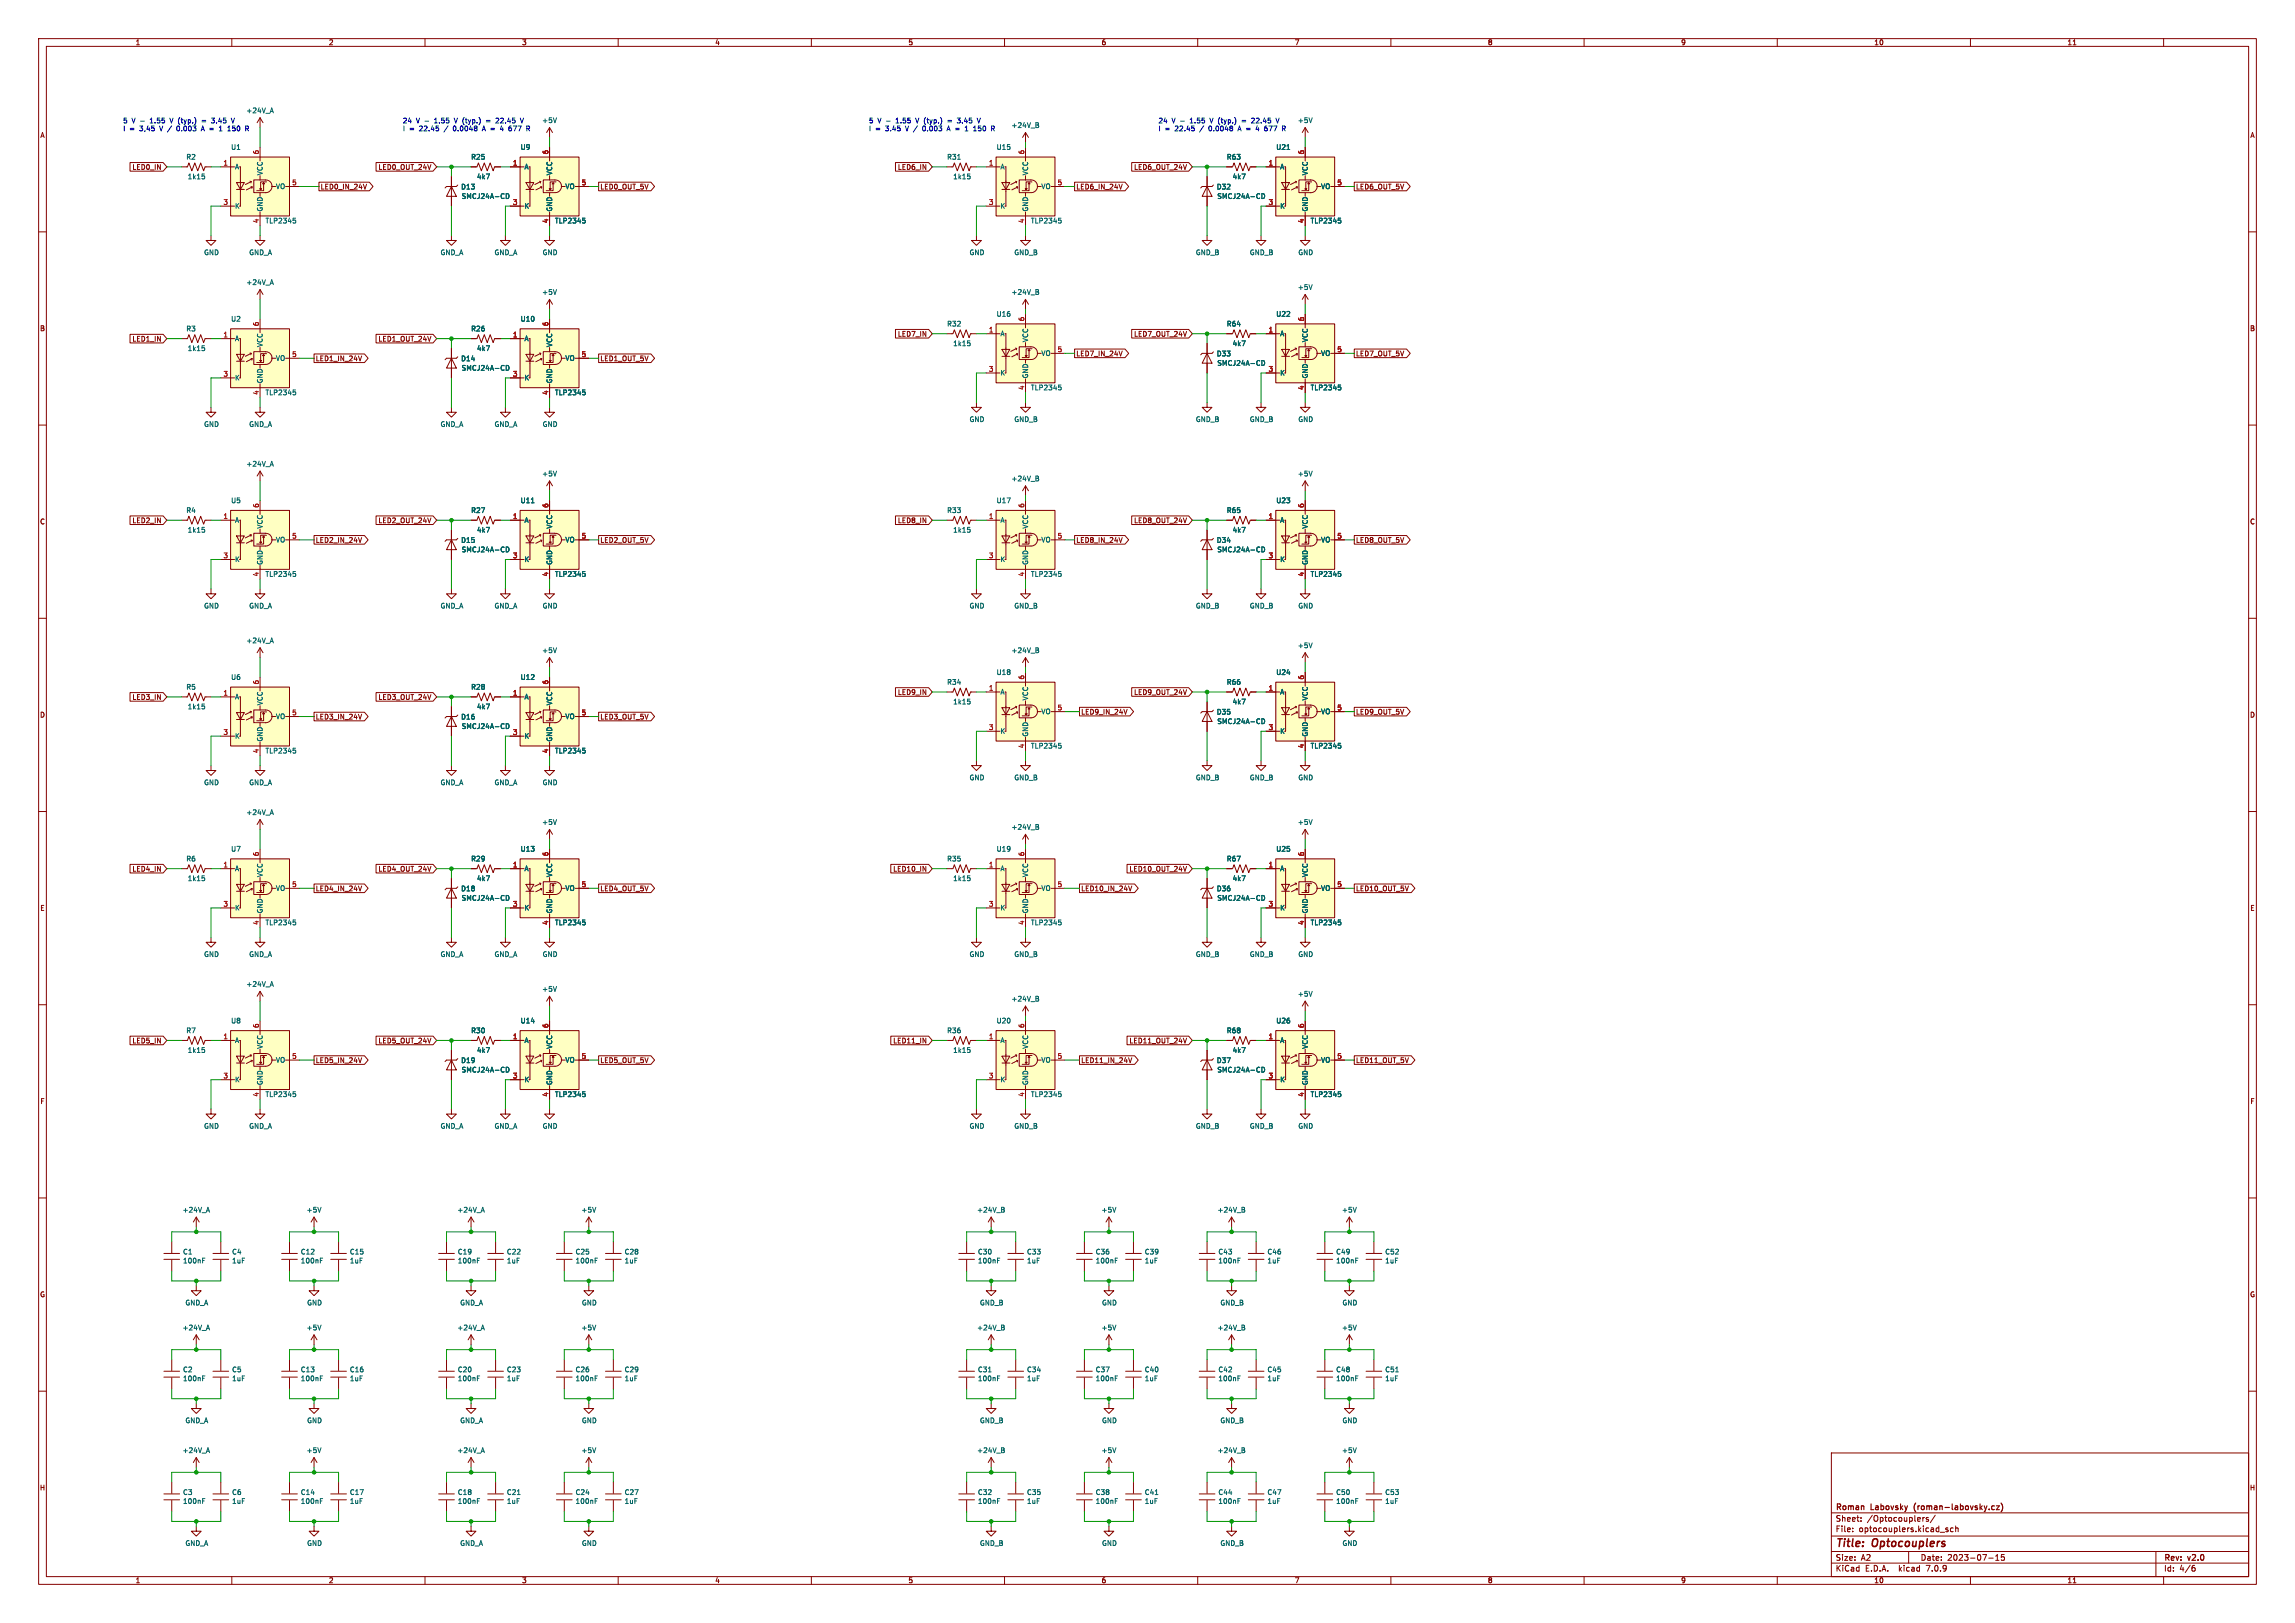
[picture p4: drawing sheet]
<svg xmlns="http://www.w3.org/2000/svg" width="594mm" height="420mm" viewBox="0 0 594 420" stroke-linecap="round" stroke-linejoin="round" font-family="sans-serif">
<defs><g id="words">
<g font-size="2.8" fill="#840000">
<text x="475" y="400.9">Title:</text>
<text x="484.7" y="400.9">Optocouplers</text>
</g>
<g font-size="2.1" fill="#840000">
<text x="475" y="394">Sheet:</text>
<text x="475" y="391.2">Roman</text>
<text x="483.2" y="394">/Optocouplers/</text>
<text x="484.3" y="391.2">Labovsky</text>
<text x="496.1" y="391.2">(roman-labovsky.cz)</text>
<text x="475" y="396.7">File:</text>
<text x="481.1" y="396.7">optocouplers.kicad_sch</text>
<text x="475" y="406.9">KiCad</text>
<text x="475" y="404.1">Size:</text>
<text x="481.7" y="404.1">A2</text>
<text x="482.7" y="406.9">E.D.A.</text>
<text x="491.6" y="406.9">kicad</text>
<text x="497" y="404.1">Date:</text>
<text x="498.8" y="406.9">7.0.9</text>
<text x="504" y="404.1">2023-07-15</text>
<text x="560" y="404.3">Rev:</text>
<text x="560" y="406.9">Id:</text>
<text x="564.1" y="406.9">4/6</text>
<text x="566.4" y="404.3">v2.0</text>
</g>
<g font-size="1.8" fill="#840000">
<text x="35" y="11.9">1</text>
<text x="85" y="11.9">2</text>
<text x="135" y="11.9">3</text>
<text x="185" y="11.9">4</text>
<text x="235" y="11.9">5</text>
<text x="285" y="11.9">6</text>
<text x="335" y="11.9">7</text>
<text x="385" y="11.9">8</text>
<text x="435" y="11.9">9</text>
<text x="485" y="11.9">10</text>
<text x="535" y="11.9">11</text>
<text x="10.3" y="35.9">A</text>
<text x="582.3" y="35.9">A</text>
<text x="34.1" y="44.1">LED0_IN</text>
<text x="97.8" y="44.1">LED0_OUT_24V</text>
<text x="232.3" y="44.1">LED6_IN</text>
<text x="293.4" y="44.1">LED6_OUT_24V</text>
<text x="82.9" y="49.2">LED0_IN_24V</text>
<text x="155.3" y="49.2">LED0_OUT_5V</text>
<text x="278.4" y="49.2">LED6_IN_24V</text>
<text x="350.8" y="49.2">LED6_OUT_5V</text>
<text x="10.3" y="85.9">B</text>
<text x="34.1" y="88.6">LED1_IN</text>
<text x="97.8" y="88.6">LED1_OUT_24V</text>
<text x="232.3" y="87.3">LED7_IN</text>
<text x="293.4" y="87.3">LED7_OUT_24V</text>
<text x="582.3" y="85.9">B</text>
<text x="81.6" y="93.7">LED1_IN_24V</text>
<text x="155.3" y="93.7">LED1_OUT_5V</text>
<text x="278.4" y="92.4">LED7_IN_24V</text>
<text x="350.8" y="92.4">LED7_OUT_5V</text>
<text x="10.3" y="135.9">C</text>
<text x="34.1" y="135.6">LED2_IN</text>
<text x="97.8" y="135.6">LED2_OUT_24V</text>
<text x="232.3" y="135.6">LED8_IN</text>
<text x="293.4" y="135.6">LED8_OUT_24V</text>
<text x="582.3" y="135.9">C</text>
<text x="81.6" y="140.7">LED2_IN_24V</text>
<text x="155.3" y="140.7">LED2_OUT_5V</text>
<text x="278.4" y="140.7">LED8_IN_24V</text>
<text x="350.8" y="140.7">LED8_OUT_5V</text>
<text x="10.3" y="185.9">D</text>
<text x="34.1" y="181.3">LED3_IN</text>
<text x="97.8" y="181.3">LED3_OUT_24V</text>
<text x="232.3" y="180">LED9_IN</text>
<text x="279.7" y="185.1">LED9_IN_24V</text>
<text x="293.4" y="180">LED9_OUT_24V</text>
<text x="350.8" y="185.1">LED9_OUT_5V</text>
<text x="582.3" y="185.9">D</text>
<text x="81.6" y="186.4">LED3_IN_24V</text>
<text x="155.3" y="186.4">LED3_OUT_5V</text>
<text x="34.1" y="225.7">LED4_IN</text>
<text x="97.8" y="225.7">LED4_OUT_24V</text>
<text x="231.1" y="225.7">LED10_IN</text>
<text x="292.2" y="225.7">LED10_OUT_24V</text>
<text x="81.6" y="230.8">LED4_IN_24V</text>
<text x="155.3" y="230.8">LED4_OUT_5V</text>
<text x="279.7" y="230.8">LED10_IN_24V</text>
<text x="350.8" y="230.8">LED10_OUT_5V</text>
<text x="10.3" y="235.9">E</text>
<text x="582.3" y="235.9">E</text>
<text x="34.1" y="270.2">LED5_IN</text>
<text x="81.6" y="275.3">LED5_IN_24V</text>
<text x="97.8" y="270.2">LED5_OUT_24V</text>
<text x="155.3" y="275.3">LED5_OUT_5V</text>
<text x="231.1" y="270.2">LED11_IN</text>
<text x="279.7" y="275.3">LED11_IN_24V</text>
<text x="292.2" y="270.2">LED11_OUT_24V</text>
<text x="350.8" y="275.3">LED11_OUT_5V</text>
<text x="10.3" y="285.9">F</text>
<text x="582.3" y="285.9">F</text>
<text x="10.3" y="335.9">G</text>
<text x="582.3" y="335.9">G</text>
<text x="10.2" y="385.9">H</text>
<text x="582.2" y="385.9">H</text>
<text x="35" y="409.9">1</text>
<text x="85" y="409.9">2</text>
<text x="135" y="409.9">3</text>
<text x="185" y="409.9">4</text>
<text x="235" y="409.9">5</text>
<text x="285" y="409.9">6</text>
<text x="335" y="409.9">7</text>
<text x="385" y="409.9">8</text>
<text x="435" y="409.9">9</text>
<text x="485" y="409.9">10</text>
<text x="535" y="409.9">11</text>
</g>
<g font-size="1.8" fill="#006464">
<text x="63.6" y="29.5">+24V_A</text>
<text x="140.2" y="32">+5V</text>
<text x="261.7" y="33.3">+24V_B</text>
<text x="335.8" y="32">+5V</text>
<text x="48.1" y="41.5">R2</text>
<text x="59.7" y="39">U1</text>
<text x="121.8" y="41.5">R25</text>
<text x="134.6" y="39">U9</text>
<text x="245" y="41.5">R31</text>
<text x="257.8" y="39">U15</text>
<text x="317.4" y="41.5">R63</text>
<text x="330.2" y="39">U21</text>
<text x="48.5" y="46.6">1k15</text>
<text x="60.7" y="44">A</text>
<text x="68.2" y="45.5" transform="rotate(-90 68.2 45.5)">VCC</text>
<text x="123.3" y="46.6">4k7</text>
<text x="135.6" y="44">A</text>
<text x="143.1" y="45.5" transform="rotate(-90 143.1 45.5)">VCC</text>
<text x="246.6" y="46.6">1k15</text>
<text x="258.8" y="44">A</text>
<text x="266.3" y="45.5" transform="rotate(-90 266.3 45.5)">VCC</text>
<text x="318.9" y="46.6">4k7</text>
<text x="331.2" y="44">A</text>
<text x="338.7" y="45.5" transform="rotate(-90 338.7 45.5)">VCC</text>
<text x="71.3" y="49.1">VO</text>
<text x="119.2" y="49.2">D13</text>
<text x="119.4" y="51.7">SMCJ24A-CD</text>
<text x="146.2" y="49.1">VO</text>
<text x="269.4" y="49.1">VO</text>
<text x="314.8" y="49.2">D32</text>
<text x="314.9" y="51.7">SMCJ24A-CD</text>
<text x="341.8" y="49.1">VO</text>
<text x="60.7" y="54.2">K</text>
<text x="68.2" y="54.9" transform="rotate(-90 68.2 54.9)">GND</text>
<text x="68.6" y="58">TLP2345</text>
<text x="135.6" y="54.2">K</text>
<text x="143.1" y="54.9" transform="rotate(-90 143.1 54.9)">GND</text>
<text x="143.5" y="58">TLP2345</text>
<text x="258.8" y="54.2">K</text>
<text x="266.3" y="54.9" transform="rotate(-90 266.3 54.9)">GND</text>
<text x="266.7" y="58">TLP2345</text>
<text x="331.2" y="54.2">K</text>
<text x="338.7" y="54.9" transform="rotate(-90 338.7 54.9)">GND</text>
<text x="339.1" y="58">TLP2345</text>
<text x="52.7" y="66.2">GND</text>
<text x="64.4" y="66.2">GND_A</text>
<text x="113.9" y="66.2">GND_A</text>
<text x="127.9" y="66.2">GND_A</text>
<text x="140.3" y="66.2">GND</text>
<text x="250.8" y="66.2">GND</text>
<text x="262.4" y="66.2">GND_B</text>
<text x="309.4" y="66.2">GND_B</text>
<text x="323.4" y="66.2">GND_B</text>
<text x="335.9" y="66.2">GND</text>
<text x="63.6" y="73.9">+24V_A</text>
<text x="140.2" y="76.5">+5V</text>
<text x="261.7" y="76.5">+24V_B</text>
<text x="335.8" y="75.2">+5V</text>
<text x="59.7" y="83.4">U2</text>
<text x="134.6" y="83.4">U10</text>
<text x="257.8" y="82.1">U16</text>
<text x="330.2" y="82.1">U22</text>
<text x="48.1" y="86">R3</text>
<text x="60.7" y="88.5">A</text>
<text x="68.2" y="89.9" transform="rotate(-90 68.2 89.9)">VCC</text>
<text x="121.8" y="86">R26</text>
<text x="135.6" y="88.5">A</text>
<text x="143.1" y="89.9" transform="rotate(-90 143.1 89.9)">VCC</text>
<text x="245" y="84.7">R32</text>
<text x="246.6" y="89.8">1k15</text>
<text x="258.8" y="87.2">A</text>
<text x="266.3" y="88.7" transform="rotate(-90 266.3 88.7)">VCC</text>
<text x="317.4" y="84.7">R64</text>
<text x="318.9" y="89.8">4k7</text>
<text x="331.2" y="87.2">A</text>
<text x="338.7" y="88.7" transform="rotate(-90 338.7 88.7)">VCC</text>
<text x="48.5" y="91">1k15</text>
<text x="71.3" y="93.6">VO</text>
<text x="119.2" y="93.7">D14</text>
<text x="123.3" y="91">4k7</text>
<text x="146.2" y="93.6">VO</text>
<text x="269.4" y="92.3">VO</text>
<text x="314.8" y="92.4">D33</text>
<text x="314.9" y="94.8">SMCJ24A-CD</text>
<text x="341.8" y="92.3">VO</text>
<text x="60.7" y="98.7">K</text>
<text x="68.2" y="99.3" transform="rotate(-90 68.2 99.3)">GND</text>
<text x="119.4" y="96.1">SMCJ24A-CD</text>
<text x="135.6" y="98.7">K</text>
<text x="143.1" y="99.3" transform="rotate(-90 143.1 99.3)">GND</text>
<text x="258.8" y="97.4">K</text>
<text x="266.3" y="98" transform="rotate(-90 266.3 98)">GND</text>
<text x="266.7" y="101.2">TLP2345</text>
<text x="331.2" y="97.4">K</text>
<text x="338.7" y="98" transform="rotate(-90 338.7 98)">GND</text>
<text x="339.1" y="101.2">TLP2345</text>
<text x="68.6" y="102.5">TLP2345</text>
<text x="143.5" y="102.5">TLP2345</text>
<text x="52.7" y="110.7">GND</text>
<text x="64.4" y="110.7">GND_A</text>
<text x="113.9" y="110.7">GND_A</text>
<text x="127.9" y="110.7">GND_A</text>
<text x="140.3" y="110.7">GND</text>
<text x="250.8" y="109.4">GND</text>
<text x="262.4" y="109.4">GND_B</text>
<text x="309.4" y="109.4">GND_B</text>
<text x="323.4" y="109.4">GND_B</text>
<text x="335.9" y="109.4">GND</text>
<text x="63.6" y="120.9">+24V_A</text>
<text x="140.2" y="123.5">+5V</text>
<text x="261.7" y="124.7">+24V_B</text>
<text x="335.8" y="123.5">+5V</text>
<text x="59.7" y="130.4">U5</text>
<text x="134.6" y="130.4">U11</text>
<text x="257.8" y="130.4">U17</text>
<text x="330.2" y="130.4">U23</text>
<text x="48.1" y="132.9">R4</text>
<text x="60.7" y="135.5">A</text>
<text x="68.2" y="136.9" transform="rotate(-90 68.2 136.9)">VCC</text>
<text x="121.8" y="132.9">R27</text>
<text x="135.6" y="135.5">A</text>
<text x="143.1" y="136.9" transform="rotate(-90 143.1 136.9)">VCC</text>
<text x="245" y="132.9">R33</text>
<text x="258.8" y="135.5">A</text>
<text x="266.3" y="136.9" transform="rotate(-90 266.3 136.9)">VCC</text>
<text x="317.4" y="132.9">R65</text>
<text x="331.2" y="135.5">A</text>
<text x="338.7" y="136.9" transform="rotate(-90 338.7 136.9)">VCC</text>
<text x="48.5" y="138">1k15</text>
<text x="71.3" y="140.6">VO</text>
<text x="119.2" y="140.7">D15</text>
<text x="119.4" y="143.1">SMCJ24A-CD</text>
<text x="123.3" y="138">4k7</text>
<text x="146.2" y="140.6">VO</text>
<text x="246.6" y="138">1k15</text>
<text x="269.4" y="140.6">VO</text>
<text x="314.8" y="140.7">D34</text>
<text x="314.9" y="143.1">SMCJ24A-CD</text>
<text x="318.9" y="138">4k7</text>
<text x="341.8" y="140.6">VO</text>
<text x="60.7" y="145.6">K</text>
<text x="68.2" y="146.3" transform="rotate(-90 68.2 146.3)">GND</text>
<text x="68.6" y="149.5">TLP2345</text>
<text x="135.6" y="145.6">K</text>
<text x="143.1" y="146.3" transform="rotate(-90 143.1 146.3)">GND</text>
<text x="143.5" y="149.5">TLP2345</text>
<text x="258.8" y="145.6">K</text>
<text x="266.3" y="146.3" transform="rotate(-90 266.3 146.3)">GND</text>
<text x="266.7" y="149.5">TLP2345</text>
<text x="331.2" y="145.6">K</text>
<text x="338.7" y="146.3" transform="rotate(-90 338.7 146.3)">GND</text>
<text x="339.1" y="149.5">TLP2345</text>
<text x="52.7" y="157.7">GND</text>
<text x="64.4" y="157.7">GND_A</text>
<text x="113.9" y="157.7">GND_A</text>
<text x="127.9" y="157.7">GND_A</text>
<text x="140.3" y="157.7">GND</text>
<text x="250.8" y="157.7">GND</text>
<text x="262.4" y="157.7">GND_B</text>
<text x="309.4" y="157.7">GND_B</text>
<text x="323.4" y="157.7">GND_B</text>
<text x="335.9" y="157.7">GND</text>
<text x="63.6" y="166.6">+24V_A</text>
<text x="335.8" y="167.9">+5V</text>
<text x="140.2" y="169.2">+5V</text>
<text x="261.7" y="169.2">+24V_B</text>
<text x="48.1" y="178.7">R5</text>
<text x="59.7" y="176.1">U6</text>
<text x="121.8" y="178.7">R28</text>
<text x="134.6" y="176.1">U12</text>
<text x="245" y="177.4">R34</text>
<text x="257.8" y="174.9">U18</text>
<text x="258.8" y="179.9">A</text>
<text x="317.4" y="177.4">R66</text>
<text x="330.2" y="174.9">U24</text>
<text x="331.2" y="179.9">A</text>
<text x="48.5" y="183.7">1k15</text>
<text x="60.7" y="181.2">A</text>
<text x="68.2" y="182.6" transform="rotate(-90 68.2 182.6)">VCC</text>
<text x="123.3" y="183.7">4k7</text>
<text x="135.6" y="181.2">A</text>
<text x="143.1" y="182.6" transform="rotate(-90 143.1 182.6)">VCC</text>
<text x="246.6" y="182.5">1k15</text>
<text x="266.3" y="181.4" transform="rotate(-90 266.3 181.4)">VCC</text>
<text x="269.4" y="185">VO</text>
<text x="314.8" y="185.1">D35</text>
<text x="318.9" y="182.5">4k7</text>
<text x="338.7" y="181.4" transform="rotate(-90 338.7 181.4)">VCC</text>
<text x="341.8" y="185">VO</text>
<text x="60.7" y="191.4">K</text>
<text x="71.3" y="186.3">VO</text>
<text x="119.2" y="186.4">D16</text>
<text x="119.4" y="188.8">SMCJ24A-CD</text>
<text x="135.6" y="191.4">K</text>
<text x="146.2" y="186.3">VO</text>
<text x="258.8" y="190.1">K</text>
<text x="266.3" y="190.8" transform="rotate(-90 266.3 190.8)">GND</text>
<text x="314.9" y="187.6">SMCJ24A-CD</text>
<text x="331.2" y="190.1">K</text>
<text x="338.7" y="190.8" transform="rotate(-90 338.7 190.8)">GND</text>
<text x="68.2" y="192" transform="rotate(-90 68.2 192)">GND</text>
<text x="68.6" y="195.2">TLP2345</text>
<text x="143.1" y="192" transform="rotate(-90 143.1 192)">GND</text>
<text x="143.5" y="195.2">TLP2345</text>
<text x="266.7" y="193.9">TLP2345</text>
<text x="339.1" y="193.9">TLP2345</text>
<text x="52.7" y="203.4">GND</text>
<text x="64.4" y="203.4">GND_A</text>
<text x="113.9" y="203.4">GND_A</text>
<text x="127.9" y="203.4">GND_A</text>
<text x="140.3" y="203.4">GND</text>
<text x="250.8" y="202.1">GND</text>
<text x="262.4" y="202.1">GND_B</text>
<text x="309.4" y="202.1">GND_B</text>
<text x="323.4" y="202.1">GND_B</text>
<text x="335.9" y="202.1">GND</text>
<text x="63.6" y="211.1">+24V_A</text>
<text x="140.2" y="213.6">+5V</text>
<text x="261.7" y="214.9">+24V_B</text>
<text x="335.8" y="213.6">+5V</text>
<text x="59.7" y="220.6">U7</text>
<text x="134.6" y="220.6">U13</text>
<text x="257.8" y="220.6">U19</text>
<text x="330.2" y="220.6">U25</text>
<text x="48.1" y="223.1">R6</text>
<text x="60.7" y="225.7">A</text>
<text x="68.2" y="227.1" transform="rotate(-90 68.2 227.1)">VCC</text>
<text x="121.8" y="223.1">R29</text>
<text x="135.6" y="225.7">A</text>
<text x="143.1" y="227.1" transform="rotate(-90 143.1 227.1)">VCC</text>
<text x="245" y="223.1">R35</text>
<text x="258.8" y="225.7">A</text>
<text x="266.3" y="227.1" transform="rotate(-90 266.3 227.1)">VCC</text>
<text x="317.4" y="223.1">R67</text>
<text x="331.2" y="225.7">A</text>
<text x="338.7" y="227.1" transform="rotate(-90 338.7 227.1)">VCC</text>
<text x="48.5" y="228.2">1k15</text>
<text x="71.3" y="230.7">VO</text>
<text x="119.2" y="230.8">D18</text>
<text x="119.4" y="233.3">SMCJ24A-CD</text>
<text x="123.3" y="228.2">4k7</text>
<text x="146.2" y="230.7">VO</text>
<text x="246.6" y="228.2">1k15</text>
<text x="269.4" y="230.7">VO</text>
<text x="314.8" y="230.8">D36</text>
<text x="314.9" y="233.3">SMCJ24A-CD</text>
<text x="318.9" y="228.2">4k7</text>
<text x="341.8" y="230.7">VO</text>
<text x="60.7" y="235.8">K</text>
<text x="68.2" y="236.5" transform="rotate(-90 68.2 236.5)">GND</text>
<text x="68.6" y="239.6">TLP2345</text>
<text x="135.6" y="235.8">K</text>
<text x="143.1" y="236.5" transform="rotate(-90 143.1 236.5)">GND</text>
<text x="143.5" y="239.6">TLP2345</text>
<text x="258.8" y="235.8">K</text>
<text x="266.3" y="236.5" transform="rotate(-90 266.3 236.5)">GND</text>
<text x="266.7" y="239.6">TLP2345</text>
<text x="331.2" y="235.8">K</text>
<text x="338.7" y="236.5" transform="rotate(-90 338.7 236.5)">GND</text>
<text x="339.1" y="239.6">TLP2345</text>
<text x="52.7" y="247.8">GND</text>
<text x="64.4" y="247.8">GND_A</text>
<text x="113.9" y="247.8">GND_A</text>
<text x="127.9" y="247.8">GND_A</text>
<text x="140.3" y="247.8">GND</text>
<text x="250.8" y="247.8">GND</text>
<text x="262.4" y="247.8">GND_B</text>
<text x="309.4" y="247.8">GND_B</text>
<text x="323.4" y="247.8">GND_B</text>
<text x="335.9" y="247.8">GND</text>
<text x="63.6" y="255.5">+24V_A</text>
<text x="140.2" y="256.8">+5V</text>
<text x="261.7" y="259.4">+24V_B</text>
<text x="335.8" y="258.1">+5V</text>
<text x="48.1" y="267.6">R7</text>
<text x="59.7" y="265">U8</text>
<text x="121.8" y="267.6">R30</text>
<text x="134.6" y="265">U14</text>
<text x="245" y="267.6">R36</text>
<text x="257.8" y="265">U20</text>
<text x="317.4" y="267.6">R68</text>
<text x="330.2" y="265">U26</text>
<text x="48.5" y="272.6">1k15</text>
<text x="60.7" y="270.1">A</text>
<text x="68.2" y="271.5" transform="rotate(-90 68.2 271.5)">VCC</text>
<text x="71.3" y="275.2">VO</text>
<text x="119.2" y="275.3">D19</text>
<text x="123.3" y="272.6">4k7</text>
<text x="135.6" y="270.1">A</text>
<text x="143.1" y="271.5" transform="rotate(-90 143.1 271.5)">VCC</text>
<text x="146.2" y="275.2">VO</text>
<text x="246.6" y="272.6">1k15</text>
<text x="258.8" y="270.1">A</text>
<text x="266.3" y="271.5" transform="rotate(-90 266.3 271.5)">VCC</text>
<text x="269.4" y="275.2">VO</text>
<text x="314.8" y="275.3">D37</text>
<text x="318.9" y="272.6">4k7</text>
<text x="331.2" y="270.1">A</text>
<text x="338.7" y="271.5" transform="rotate(-90 338.7 271.5)">VCC</text>
<text x="341.8" y="275.2">VO</text>
<text x="60.7" y="280.3">K</text>
<text x="68.2" y="280.9" transform="rotate(-90 68.2 280.9)">GND</text>
<text x="119.4" y="277.7">SMCJ24A-CD</text>
<text x="135.6" y="280.3">K</text>
<text x="143.1" y="280.9" transform="rotate(-90 143.1 280.9)">GND</text>
<text x="258.8" y="280.3">K</text>
<text x="266.3" y="280.9" transform="rotate(-90 266.3 280.9)">GND</text>
<text x="314.9" y="277.7">SMCJ24A-CD</text>
<text x="331.2" y="280.3">K</text>
<text x="338.7" y="280.9" transform="rotate(-90 338.7 280.9)">GND</text>
<text x="68.6" y="284.1">TLP2345</text>
<text x="143.5" y="284.1">TLP2345</text>
<text x="266.7" y="284.1">TLP2345</text>
<text x="339.1" y="284.1">TLP2345</text>
<text x="52.7" y="292.3">GND</text>
<text x="64.4" y="292.3">GND_A</text>
<text x="113.9" y="292.3">GND_A</text>
<text x="127.9" y="292.3">GND_A</text>
<text x="140.3" y="292.3">GND</text>
<text x="250.8" y="292.3">GND</text>
<text x="262.4" y="292.3">GND_B</text>
<text x="309.4" y="292.3">GND_B</text>
<text x="323.4" y="292.3">GND_B</text>
<text x="335.9" y="292.3">GND</text>
<text x="47.1" y="314">+24V_A</text>
<text x="79.2" y="314">+5V</text>
<text x="118.3" y="314">+24V_A</text>
<text x="150.4" y="314">+5V</text>
<text x="252.8" y="314">+24V_B</text>
<text x="285" y="314">+5V</text>
<text x="315" y="314">+24V_B</text>
<text x="347.2" y="314">+5V</text>
<text x="47.3" y="324.8">C1</text>
<text x="47.3" y="327.1">100nF</text>
<text x="60" y="324.8">C4</text>
<text x="60" y="327.1">1uF</text>
<text x="77.7" y="327.1">100nF</text>
<text x="77.7" y="324.8">C12</text>
<text x="90.4" y="327.1">1uF</text>
<text x="90.4" y="324.8">C15</text>
<text x="118.4" y="327.1">100nF</text>
<text x="118.4" y="324.8">C19</text>
<text x="131.1" y="327.1">1uF</text>
<text x="131.1" y="324.8">C22</text>
<text x="148.9" y="327.1">100nF</text>
<text x="148.9" y="324.8">C25</text>
<text x="161.6" y="327.1">1uF</text>
<text x="161.6" y="324.8">C28</text>
<text x="253" y="327.1">100nF</text>
<text x="253" y="324.8">C30</text>
<text x="265.7" y="324.8">C33</text>
<text x="265.7" y="327.1">1uF</text>
<text x="283.5" y="324.8">C36</text>
<text x="283.5" y="327.1">100nF</text>
<text x="296.2" y="324.8">C39</text>
<text x="296.2" y="327.1">1uF</text>
<text x="315.2" y="324.8">C43</text>
<text x="315.2" y="327.1">100nF</text>
<text x="327.9" y="324.8">C46</text>
<text x="327.9" y="327.1">1uF</text>
<text x="345.7" y="324.8">C49</text>
<text x="345.7" y="327.1">100nF</text>
<text x="358.4" y="324.8">C52</text>
<text x="358.4" y="327.1">1uF</text>
<text x="47.9" y="338">GND_A</text>
<text x="79.4" y="338">GND</text>
<text x="119" y="338">GND_A</text>
<text x="150.5" y="338">GND</text>
<text x="253.5" y="338">GND_B</text>
<text x="285.1" y="338">GND</text>
<text x="315.7" y="338">GND_B</text>
<text x="347.3" y="338">GND</text>
<text x="47.1" y="344.4">+24V_A</text>
<text x="79.2" y="344.4">+5V</text>
<text x="118.3" y="344.4">+24V_A</text>
<text x="150.4" y="344.4">+5V</text>
<text x="252.8" y="344.4">+24V_B</text>
<text x="285" y="344.4">+5V</text>
<text x="315" y="344.4">+24V_B</text>
<text x="347.2" y="344.4">+5V</text>
<text x="47.3" y="355.3">C2</text>
<text x="47.3" y="357.6">100nF</text>
<text x="60" y="355.3">C5</text>
<text x="60" y="357.6">1uF</text>
<text x="77.7" y="357.6">100nF</text>
<text x="77.7" y="355.3">C13</text>
<text x="90.4" y="357.6">1uF</text>
<text x="90.4" y="355.3">C16</text>
<text x="118.4" y="357.6">100nF</text>
<text x="118.4" y="355.3">C20</text>
<text x="131.1" y="357.6">1uF</text>
<text x="131.1" y="355.3">C23</text>
<text x="148.9" y="357.6">100nF</text>
<text x="148.9" y="355.3">C26</text>
<text x="161.6" y="357.6">1uF</text>
<text x="161.6" y="355.3">C29</text>
<text x="253" y="357.6">100nF</text>
<text x="253" y="355.3">C31</text>
<text x="265.7" y="355.3">C34</text>
<text x="265.7" y="357.6">1uF</text>
<text x="283.5" y="355.3">C37</text>
<text x="283.5" y="357.6">100nF</text>
<text x="296.2" y="355.3">C40</text>
<text x="296.2" y="357.6">1uF</text>
<text x="315.2" y="355.3">C42</text>
<text x="315.2" y="357.6">100nF</text>
<text x="327.9" y="355.3">C45</text>
<text x="327.9" y="357.6">1uF</text>
<text x="345.7" y="355.3">C48</text>
<text x="345.7" y="357.6">100nF</text>
<text x="358.4" y="355.3">C51</text>
<text x="358.4" y="357.6">1uF</text>
<text x="47.9" y="368.5">GND_A</text>
<text x="79.4" y="368.5">GND</text>
<text x="119" y="368.5">GND_A</text>
<text x="150.5" y="368.5">GND</text>
<text x="253.5" y="368.5">GND_B</text>
<text x="285.1" y="368.5">GND</text>
<text x="315.7" y="368.5">GND_B</text>
<text x="347.3" y="368.5">GND</text>
<text x="47.1" y="376.2">+24V_A</text>
<text x="79.2" y="376.2">+5V</text>
<text x="118.3" y="376.2">+24V_A</text>
<text x="150.4" y="376.2">+5V</text>
<text x="252.8" y="376.2">+24V_B</text>
<text x="285" y="376.2">+5V</text>
<text x="315" y="376.2">+24V_B</text>
<text x="347.2" y="376.2">+5V</text>
<text x="47.3" y="387">C3</text>
<text x="47.3" y="389.4">100nF</text>
<text x="60" y="387">C6</text>
<text x="60" y="389.4">1uF</text>
<text x="77.7" y="389.4">100nF</text>
<text x="77.7" y="387">C14</text>
<text x="90.4" y="389.4">1uF</text>
<text x="90.4" y="387">C17</text>
<text x="118.4" y="389.4">100nF</text>
<text x="118.4" y="387">C18</text>
<text x="131.1" y="389.4">1uF</text>
<text x="131.1" y="387">C21</text>
<text x="148.9" y="389.4">100nF</text>
<text x="148.9" y="387">C24</text>
<text x="161.6" y="389.4">1uF</text>
<text x="161.6" y="387">C27</text>
<text x="253" y="389.4">100nF</text>
<text x="253" y="387">C32</text>
<text x="265.7" y="387">C35</text>
<text x="265.7" y="389.4">1uF</text>
<text x="283.5" y="387">C38</text>
<text x="283.5" y="389.4">100nF</text>
<text x="296.2" y="387">C41</text>
<text x="296.2" y="389.4">1uF</text>
<text x="315.2" y="387">C44</text>
<text x="315.2" y="389.4">100nF</text>
<text x="327.9" y="387">C47</text>
<text x="327.9" y="389.4">1uF</text>
<text x="345.7" y="387">C50</text>
<text x="345.7" y="389.4">100nF</text>
<text x="358.4" y="387">C53</text>
<text x="358.4" y="389.4">1uF</text>
<text x="47.9" y="400.2">GND_A</text>
<text x="79.4" y="400.2">GND</text>
<text x="119" y="400.2">GND_A</text>
<text x="150.5" y="400.2">GND</text>
<text x="253.5" y="400.2">GND_B</text>
<text x="285.1" y="400.2">GND</text>
<text x="315.7" y="400.2">GND_B</text>
<text x="347.3" y="400.2">GND</text>
</g>
<g font-size="1.8" fill="#0000c2">
<text x="31.7" y="32">5</text>
<text x="31.7" y="34">I</text>
<text x="33.5" y="34">=</text>
<text x="34.1" y="32">V -</text>
<text x="36.3" y="34">3,45</text>
<text x="39.1" y="32">1.55</text>
<text x="41.7" y="34">V /</text>
<text x="44.5" y="32">V (typ.)</text>
<text x="46.4" y="34">0.003</text>
<text x="53" y="34">A =</text>
<text x="55.9" y="32">3.45</text>
<text x="58" y="34">1</text>
<text x="60.4" y="34">150</text>
<text x="104.1" y="32">24</text>
<text x="104.1" y="34">I</text>
<text x="105.9" y="34">=</text>
<text x="107.7" y="32">V -</text>
<text x="108.7" y="34">22.45</text>
<text x="112.7" y="32">1.55</text>
<text x="115.3" y="34">/</text>
<text x="117.8" y="34">0.0048</text>
<text x="118.1" y="32">V (typ.)</text>
<text x="125.6" y="34">A =</text>
<text x="129.5" y="32">22.45</text>
<text x="130.6" y="34">4</text>
<text x="133" y="34">677</text>
<text x="224.8" y="32">5</text>
<text x="224.8" y="34">I</text>
<text x="226.6" y="34">=</text>
<text x="227.2" y="32">V -</text>
<text x="229.3" y="34">3.45</text>
<text x="232.2" y="32">1.55</text>
<text x="234.7" y="34">V /</text>
<text x="237.6" y="32">V (typ.)</text>
<text x="239.5" y="34">0.003</text>
<text x="246.1" y="34">A =</text>
<text x="248.9" y="32">3.45</text>
<text x="251.1" y="34">1</text>
<text x="253.5" y="34">150</text>
<text x="299.7" y="32">24</text>
<text x="299.7" y="34">I</text>
<text x="301.5" y="34">=</text>
<text x="303.3" y="32">V -</text>
<text x="304.2" y="34">22.45</text>
<text x="308.3" y="32">1.55</text>
<text x="310.9" y="34">/</text>
<text x="313.4" y="34">0.0048</text>
<text x="313.7" y="32">V (typ.)</text>
<text x="321.2" y="34">A =</text>
<text x="325" y="32">22.45</text>
<text x="326.2" y="34">4</text>
<text x="328.6" y="34">677</text>
</g>
<g font-size="1.8" fill="#a90000">
<text x="67.1" y="40.1" transform="rotate(-90 67.1 40.1)">6</text>
<text x="142" y="40.1" transform="rotate(-90 142 40.1)">6</text>
<text x="265.2" y="40.1" transform="rotate(-90 265.2 40.1)">6</text>
<text x="337.6" y="40.1" transform="rotate(-90 337.6 40.1)">6</text>
<text x="57.7" y="42.9">1</text>
<text x="132.6" y="42.9">1</text>
<text x="255.8" y="42.9">1</text>
<text x="328.2" y="42.9">1</text>
<text x="57.7" y="53.1">3</text>
<text x="75.5" y="48">5</text>
<text x="132.6" y="53.1">3</text>
<text x="150.4" y="48">5</text>
<text x="255.8" y="53.1">3</text>
<text x="273.6" y="48">5</text>
<text x="328.2" y="53.1">3</text>
<text x="346" y="48">5</text>
<text x="67.1" y="57.9" transform="rotate(-90 67.1 57.9)">4</text>
<text x="142" y="57.9" transform="rotate(-90 142 57.9)">4</text>
<text x="265.2" y="57.9" transform="rotate(-90 265.2 57.9)">4</text>
<text x="337.6" y="57.9" transform="rotate(-90 337.6 57.9)">4</text>
<text x="265.2" y="83.3" transform="rotate(-90 265.2 83.3)">6</text>
<text x="337.6" y="83.3" transform="rotate(-90 337.6 83.3)">6</text>
<text x="57.7" y="87.4">1</text>
<text x="67.1" y="84.5" transform="rotate(-90 67.1 84.5)">6</text>
<text x="132.6" y="87.4">1</text>
<text x="142" y="84.5" transform="rotate(-90 142 84.5)">6</text>
<text x="255.8" y="86.1">1</text>
<text x="328.2" y="86.1">1</text>
<text x="75.5" y="92.5">5</text>
<text x="150.4" y="92.5">5</text>
<text x="273.6" y="91.2">5</text>
<text x="346" y="91.2">5</text>
<text x="57.7" y="97.5">3</text>
<text x="132.6" y="97.5">3</text>
<text x="255.8" y="96.3">3</text>
<text x="265.2" y="101" transform="rotate(-90 265.2 101)">4</text>
<text x="328.2" y="96.3">3</text>
<text x="337.6" y="101" transform="rotate(-90 337.6 101)">4</text>
<text x="67.1" y="102.3" transform="rotate(-90 67.1 102.3)">4</text>
<text x="142" y="102.3" transform="rotate(-90 142 102.3)">4</text>
<text x="67.1" y="131.5" transform="rotate(-90 67.1 131.5)">6</text>
<text x="142" y="131.5" transform="rotate(-90 142 131.5)">6</text>
<text x="265.2" y="131.5" transform="rotate(-90 265.2 131.5)">6</text>
<text x="337.6" y="131.5" transform="rotate(-90 337.6 131.5)">6</text>
<text x="57.7" y="134.4">1</text>
<text x="132.6" y="134.4">1</text>
<text x="255.8" y="134.4">1</text>
<text x="328.2" y="134.4">1</text>
<text x="75.5" y="139.4">5</text>
<text x="150.4" y="139.4">5</text>
<text x="273.6" y="139.4">5</text>
<text x="346" y="139.4">5</text>
<text x="57.7" y="144.5">3</text>
<text x="67.1" y="149.3" transform="rotate(-90 67.1 149.3)">4</text>
<text x="132.6" y="144.5">3</text>
<text x="142" y="149.3" transform="rotate(-90 142 149.3)">4</text>
<text x="255.8" y="144.5">3</text>
<text x="265.2" y="149.3" transform="rotate(-90 265.2 149.3)">4</text>
<text x="328.2" y="144.5">3</text>
<text x="337.6" y="149.3" transform="rotate(-90 337.6 149.3)">4</text>
<text x="67.1" y="177.2" transform="rotate(-90 67.1 177.2)">6</text>
<text x="142" y="177.2" transform="rotate(-90 142 177.2)">6</text>
<text x="255.8" y="178.8">1</text>
<text x="265.2" y="176" transform="rotate(-90 265.2 176)">6</text>
<text x="328.2" y="178.8">1</text>
<text x="337.6" y="176" transform="rotate(-90 337.6 176)">6</text>
<text x="57.7" y="180.1">1</text>
<text x="75.5" y="185.2">5</text>
<text x="132.6" y="180.1">1</text>
<text x="150.4" y="185.2">5</text>
<text x="273.6" y="183.9">5</text>
<text x="346" y="183.9">5</text>
<text x="57.7" y="190.2">3</text>
<text x="132.6" y="190.2">3</text>
<text x="255.8" y="189">3</text>
<text x="328.2" y="189">3</text>
<text x="67.1" y="195" transform="rotate(-90 67.1 195)">4</text>
<text x="142" y="195" transform="rotate(-90 142 195)">4</text>
<text x="265.2" y="193.7" transform="rotate(-90 265.2 193.7)">4</text>
<text x="337.6" y="193.7" transform="rotate(-90 337.6 193.7)">4</text>
<text x="67.1" y="221.7" transform="rotate(-90 67.1 221.7)">6</text>
<text x="142" y="221.7" transform="rotate(-90 142 221.7)">6</text>
<text x="265.2" y="221.7" transform="rotate(-90 265.2 221.7)">6</text>
<text x="337.6" y="221.7" transform="rotate(-90 337.6 221.7)">6</text>
<text x="57.7" y="224.5">1</text>
<text x="132.6" y="224.5">1</text>
<text x="255.8" y="224.5">1</text>
<text x="328.2" y="224.5">1</text>
<text x="75.5" y="229.6">5</text>
<text x="150.4" y="229.6">5</text>
<text x="273.6" y="229.6">5</text>
<text x="346" y="229.6">5</text>
<text x="57.7" y="234.7">3</text>
<text x="67.1" y="239.5" transform="rotate(-90 67.1 239.5)">4</text>
<text x="132.6" y="234.7">3</text>
<text x="142" y="239.5" transform="rotate(-90 142 239.5)">4</text>
<text x="255.8" y="234.7">3</text>
<text x="265.2" y="239.5" transform="rotate(-90 265.2 239.5)">4</text>
<text x="328.2" y="234.7">3</text>
<text x="337.6" y="239.5" transform="rotate(-90 337.6 239.5)">4</text>
<text x="57.7" y="269">1</text>
<text x="67.1" y="266.1" transform="rotate(-90 67.1 266.1)">6</text>
<text x="132.6" y="269">1</text>
<text x="142" y="266.1" transform="rotate(-90 142 266.1)">6</text>
<text x="255.8" y="269">1</text>
<text x="265.2" y="266.1" transform="rotate(-90 265.2 266.1)">6</text>
<text x="328.2" y="269">1</text>
<text x="337.6" y="266.1" transform="rotate(-90 337.6 266.1)">6</text>
<text x="75.5" y="274.1">5</text>
<text x="150.4" y="274.1">5</text>
<text x="273.6" y="274.1">5</text>
<text x="346" y="274.1">5</text>
<text x="57.7" y="279.1">3</text>
<text x="132.6" y="279.1">3</text>
<text x="255.8" y="279.1">3</text>
<text x="328.2" y="279.1">3</text>
<text x="67.1" y="283.9" transform="rotate(-90 67.1 283.9)">4</text>
<text x="142" y="283.9" transform="rotate(-90 142 283.9)">4</text>
<text x="265.2" y="283.9" transform="rotate(-90 265.2 283.9)">4</text>
<text x="337.6" y="283.9" transform="rotate(-90 337.6 283.9)">4</text>
</g>
</g></defs>
<g fill="none" stroke="#840000" stroke-width=".26">
<path d="M10 10h574v400h-574zM12 12h570v396h-570zM60 10v2M110 10v2M160 10v2M210 10v2M260 10v2M310 10v2M360 10v2M410 10v2M460 10v2M510 10v2"/>
<path d="M536.6 11.6h.7M560 10v2M67.3 30.5v2.5M67.3 38.1v3.6M67.3 30.5l-.8 1.3M67.3 30.5l.8 1.3M142.2 33v2.6M142.2 38.1v3.6M142.2 33l-.7 1.3M142.2 33l.8 1.3M265.4 34.3v2.5M265.4 38.1v3.6"/>
<path d="M265.4 34.3l-.7 1.3M265.4 34.3l.8 1.3M337.8 33v2.6M337.8 38.1v3.6M337.8 33l-.7 1.3M337.8 33l.8 1.3M10 60h2M33.7 42.1h8.5l1 1.1-1 1.1h-8.5zM47 43.2h1.5l.4-1 .8 2 .7-2 .8 2 .7-2 .8 2 .4-1h1.5M57.1 43.2h3.6M57.1 53.3h3.6M59.7 40.6h15.2v15.3h-15.2z"/>
<path d="M61.2 47.2h2l-1 1.8zM61.2 49h2M62.2 43.2v10.1M64.7 46.9l.3 .1M65 48.3l.3 .1M65 47l-1.5 .8M65 47l-.1 .3M65.3 48.4l-1.5 .7M65.3 48.4l-.1 .3M67.3 45.5v1.1M67.3 49.9v.9M67.3 54.9v3.5"/>
<path d="M68 47.6l.2-.3 .3 .3zM68.2 47.3v2.1h-1.8M68.7 46.6a1.57 1.57 0 0 1 1.7 1.7M68.7 46.6h-3v3.3h3a1.67 1.67 0 0 0 1.7-1.7M69 47.1h-1.5v2l.2-.3h-.5l.3 .3M70.4 48.3h1M73.9 48.3h3.6M82.5 47.1h13.1l1 1.2-1 1.1h-13.1zM94.9 47.7l-.4 1.2M97.3 42.1h14.8l.9 1.1-.9 1.1h-14.8zM116.8 48.3l1.3 2.5h-2.5zM116.8 45.7v7.6"/>
<path d="M118.5 47.9l-.4 .4h-2.5l-.4 .3M121.9 43.2h1.5l.4-1 .8 2 .7-2 .8 2 .8-2 .7 2 .4-1h1.5M132.1 43.2h3.5M132.1 53.3h3.5M134.6 40.6h15.3v15.3h-15.3zM136.1 47.2h2.1l-1 1.8zM136.1 49h2.1M137.2 43.2v10.1M139.6 46.9l.4 .1M139.9 48.3l.3 .1M140 47l-1.6 .8M140 47l-.1 .3"/>
<path d="M140.2 48.4l-1.5 .7M140.2 48.4l-.1 .3M142.2 45.5v1.1M142.2 49.9v.9M142.2 54.9v3.5M142.9 47.6l.3-.3 .2 .3zM143.2 47.3v2.1h-1.8M143.6 46.6a1.57 1.57 0 0 1 1.7 1.7M143.7 46.6h-3.1v3.3h3.1a1.67 1.67 0 0 0 1.6-1.7M143.9 47.1h-1.5v2l.2-.3h-.5l.3 .3M145.3 48.3h1M148.8 48.3h3.6"/>
<path d="M154.9 47.1h13.6l.9 1.2-.9 1.1h-13.6zM231.8 42.1h8.5l1 1.1-1 1.1h-8.5zM245.1 43.2h1.5l.4-1 .8 2 .7-2 .8 2 .8-2 .7 2 .4-1h1.5M255.3 43.2h3.5M255.3 53.3h3.5M257.8 40.6h15.2v15.3h-15.2zM259.3 47.2h2.1l-1.1 1.8zM259.3 49h2.1M260.3 43.2v10.1M262.8 46.9l.3 .1M263.1 48.3l.3 .1M263.1 47l-1.5 .8"/>
<path d="M263.1 47l-.1 .3M263.4 48.4l-1.5 .7M263.4 48.4l-.1 .3M265.4 45.5v1.1M265.4 49.9v.9M265.4 54.9v3.5M266.1 47.6l.2-.3 .3 .3zM266.3 47.3v2.1h-1.7M266.8 46.6a1.57 1.57 0 0 1 1.7 1.7M266.9 46.6h-3.1v3.3h3.1a1.67 1.67 0 0 0 1.6-1.7M267.1 47.1h-1.5v2l.2-.3h-.5l.3 .3M268.5 48.3h1"/>
<path d="M272 48.3h3.6M278.1 47.1h13.1l.9 1.2-.9 1.1h-13.1zM290.5 47.7l-.5 1.2M292.9 42.1h14.8l.9 1.1-.9 1.1h-14.8zM312.4 48.3l1.3 2.5h-2.6zM312.4 45.7v7.6M314.1 47.9l-.4 .4h-2.6l-.3 .3M317.5 43.2h1.5l.4-1 .8 2 .7-2 .8 2 .8-2 .7 2 .4-1h1.5M327.7 43.2h3.5M327.7 53.3h3.5M330.2 40.6h15.2v15.3h-15.2zM331.7 47.2h2.1l-1.1 1.8z"/>
<path d="M331.7 49h2.1M332.7 43.2v10.1M335.2 46.9l.3 .1M335.5 48.3l.3 .1M335.5 47l-1.5 .8M335.5 47l-.1 .3M335.8 48.4l-1.5 .7M335.8 48.4l-.1 .3M337.8 45.5v1.1M337.8 49.9v.9M337.8 54.9v3.5M338.5 47.6l.2-.3 .3 .3z"/>
<path d="M338.7 47.3v2.1h-1.7M339.2 46.6a1.57 1.57 0 0 1 1.7 1.7h1M339.2 46.6h-3v3.3h3a1.67 1.67 0 0 0 1.7-1.7M339.5 47.1h-1.5v2l.2-.3h-.5l.3 .3M344.4 48.3h3.6M350.5 47.1h13.6l.9 1.2-.9 1.1h-13.6zM582 60h2M54.6 61v1.2h1.3l-1.3 1.3-1.3-1.3h1.3M67.3 61v1.2h1.3l-1.3 1.3-1.3-1.3h1.3M67.3 74.9v2.6M67.3 74.9l-.8 1.3M67.3 74.9l.8 1.3"/>
<path d="M116.8 61v1.2h1.3l-1.3 1.3-1.2-1.3h1.2M130.8 61v1.2h1.3l-1.3 1.3-1.3-1.3h1.3M142.2 61v1.2h1.3l-1.3 1.3-1.2-1.3h1.2M142.2 77.5v2.5M142.2 77.5l-.7 1.2M142.2 77.5l.8 1.2M252.7 61v1.2h1.3l-1.3 1.3-1.2-1.3h1.2M265.4 61v1.2h1.3l-1.3 1.3-1.2-1.3h1.2M265.4 77.5v2.5M265.4 77.5l-.7 1.2M265.4 77.5l.8 1.2M312.4 61v1.2h1.3l-1.3 1.3-1.3-1.3h1.3"/>
<path d="M326.4 61v1.2h1.3l-1.3 1.3-1.3-1.3h1.3M337.8 61v1.2h1.3l-1.3 1.3-1.3-1.3h1.3M337.8 76.2v2.5M337.8 76.2l-.7 1.3M337.8 76.2l.8 1.3M33.7 86.5h8.5l1 1.1-1 1.1h-8.5zM47 87.6h1.5l.4-1 .8 2 .7-2 .8 2 .7-2 .8 2 .4-1h1.5M57.1 87.6h3.6M57.1 97.8h3.6M59.7 85.1h15.2v15.2h-15.2zM61.2 91.7h2l-1 1.8zM61.2 93.5h2"/>
<path d="M62.2 87.6v10.2M64.7 91.3l.3 .1M65 92.7l.3 .1M65 91.4l-1.5 .8M65 91.4l-.1 .4M65.3 92.8l-1.5 .8M65.3 92.8l-.1 .4M67.3 82.6v3.5M67.3 89.9v1.2M67.3 94.4v.9M67.3 99.3v3.6M68 92l.2-.2 .3 .2z"/>
<path d="M68.2 91.8v2h-1.8M68.7 91a1.57 1.57 0 0 1 1.7 1.7M68.7 91h-3v3.3h3a1.67 1.67 0 0 0 1.7-1.7M69 91.5h-1.5v2l.2-.2h-.5l.3 .2M70.4 92.7h1M73.9 92.7h3.6M81.3 91.6h13l1 1.1-1 1.1h-13zM93.6 92.1l-.4 1.3M97.3 86.5h14.8l.9 1.1-.9 1.1h-14.8zM116.8 92.7l1.3 2.6h-2.5zM116.8 90.2v7.6M118.5 92.3l-.4 .4h-2.5l-.4 .4"/>
<path d="M121.9 87.6h1.5l.4-1 .8 2 .7-2 .8 2 .8-2 .7 2 .4-1h1.5M132.1 87.6h3.5M132.1 97.8h3.5M134.6 85.1h15.3v15.2h-15.3zM136.1 91.7h2.1l-1 1.8zM136.1 93.5h2.1M137.2 87.6v10.2M139.6 91.3l.4 .1M139.9 92.7l.3 .1M140 91.4l-1.6 .8M140 91.4l-.1 .4M140.2 92.8l-1.5 .8"/>
<path d="M140.2 92.8l-.1 .4M142.2 82.6v3.5M142.2 89.9v1.2M142.2 94.4v.9M142.2 99.3v3.6M142.9 92l.3-.2 .2 .2zM143.2 91.8v2h-1.8M143.6 91a1.57 1.57 0 0 1 1.7 1.7M143.7 91h-3.1v3.3h3.1a1.67 1.67 0 0 0 1.6-1.7M143.9 91.5h-1.5v2l.2-.2h-.5l.3 .2M145.3 92.7h1M148.8 92.7h3.6"/>
<path d="M154.9 91.6h13.6l.9 1.1-.9 1.1h-13.6zM231.8 85.2h8.5l1 1.2-1 1.1h-8.5zM245.1 86.4h1.5l.4-1.1 .8 2.1 .7-2.1 .8 2.1 .8-2.1 .7 2.1 .4-1h1.5M255.3 96.5h3.5M255.3 86.4h3.5M257.8 83.8h15.2v15.3h-15.2zM259.3 90.4h2.1l-1.1 1.8zM259.3 92.2h2.1M260.3 86.4v10.1M262.8 90.1l.3 .1M263.1 91.5l.3 .1M263.1 90.2l-1.5 .7"/>
<path d="M263.1 90.2l-.1 .3M263.4 91.6l-1.5 .7M263.4 91.6l-.1 .3M265.4 81.3v3.5M265.4 88.6v1.2M265.4 93.1v.9M265.4 98v3.6M266.1 90.8l.2-.3 .3 .3zM266.3 90.5v2h-1.7M266.8 89.8a1.57 1.57 0 0 1 1.7 1.6M266.9 89.7h-3.1v3.3h3.1a1.67 1.67 0 0 0 1.6-1.6M267.1 90.2h-1.5v2.1l.2-.3h-.5l.3 .3"/>
<path d="M268.5 91.4h1M272 91.4h3.6M278.1 90.3h13.1l.9 1.1-.9 1.2h-13.1zM290.5 90.8l-.5 1.3M292.9 85.2h14.8l.9 1.2-.9 1.1h-14.8zM312.4 91.4l1.3 2.6h-2.6zM312.4 88.9v7.6M314.1 91.1l-.4 .3h-2.6l-.3 .4M317.5 86.4h1.5l.4-1.1 .8 2.1 .7-2.1 .8 2.1 .8-2.1 .7 2.1 .4-1h1.5M327.7 96.5h3.5M327.7 86.4h3.5M330.2 83.8h15.2v15.3h-15.2z"/>
<path d="M331.7 90.4h2.1l-1.1 1.8zM331.7 92.2h2.1M332.7 86.4v10.1M335.2 90.1l.3 .1M335.5 91.5l.3 .1M335.5 90.2l-1.5 .7M335.5 90.2l-.1 .3M335.8 91.6l-1.5 .7M335.8 91.6l-.1 .3M337.8 81.3v3.5M337.8 88.6v1.2M337.8 93.1v.9"/>
<path d="M337.8 98v3.6M338.7 90.5v2h-1.7M338.7 90.5l.3 .3h-.5zM339.2 89.8a1.57 1.57 0 0 1 1.7 1.6h1M339.2 89.7h-3v3.3h3a1.67 1.67 0 0 0 1.7-1.6M339.5 90.2h-1.5v2.1l.2-.3h-.5l.3 .3M344.4 91.4h3.6M350.5 90.3h13.6l.9 1.1-.9 1.2h-13.6zM10 110h2M54.6 105.4v1.3h1.3l-1.3 1.3-1.3-1.3h1.3M67.3 105.4v1.3h1.3l-1.3 1.3-1.3-1.3h1.3M116.8 105.4v1.3h1.3l-1.3 1.3-1.2-1.3h1.2"/>
<path d="M130.8 105.4v1.3h1.3l-1.3 1.3-1.3-1.3h1.3M142.2 105.4v1.3h1.3l-1.3 1.3-1.2-1.3h1.2M252.7 104.1v1.3h1.3l-1.3 1.3-1.2-1.3h1.2M265.4 104.1v1.3h1.3l-1.3 1.3-1.2-1.3h1.2M312.4 104.1v1.3h1.3l-1.3 1.3-1.3-1.3h1.3M326.4 104.1v1.3h1.3l-1.3 1.3-1.3-1.3h1.3M337.8 104.1v1.3h1.3l-1.3 1.3-1.3-1.3h1.3M582 110h2M33.7 133.5h8.5l1 1.1-1 1.1h-8.5zM47 134.6h1.5l.4-1 .8 2 .7-2 .8 2 .7-2 .8 2 .4-1h1.5M57.1 134.6h3.6M59.7 132.1h15.2v15.2h-15.2z"/>
<path d="M61.2 138.7h2l-1 1.8zM62.2 134.6v10.2M64.7 138.3l.3 .1M65 139.7l.3 .1M65 138.4l-1.5 .8M65 138.4l-.1 .4M65.3 139.8l-1.5 .8M65.3 139.8l-.1 .4M67.3 121.9v2.6M67.3 129.5v3.6M67.3 136.9v1.1M67.3 121.9l-.8 1.3"/>
<path d="M67.3 121.9l.8 1.3M68 139l.2-.2 .3 .2zM68.2 138.8v2h-1.8M68.7 138a1.57 1.57 0 0 1 1.7 1.7M68.7 138h-3v3.3h3a1.67 1.67 0 0 0 1.7-1.7M69 138.5h-1.5v2l.2-.2h-.5l.3 .2M70.4 139.7h1M73.9 139.7h3.6M81.3 138.6h13l1 1.1-1 1.1h-13zM93.6 139.1l-.4 1.3M97.3 133.5h14.8l.9 1.1-.9 1.1h-14.8zM116.8 139.7l1.3 2.5h-2.5z"/>
<path d="M116.8 137.2v7.6M118.5 139.3l-.4 .4h-2.5l-.4 .4M121.9 134.6h1.5l.4-1 .8 2 .7-2 .8 2 .8-2 .7 2 .4-1h1.5M132.1 134.6h3.5M134.6 132.1h15.3v15.2h-15.3zM136.1 138.7h2.1l-1 1.8zM137.2 134.6v10.2M139.6 138.3l.4 .1M139.9 139.7l.3 .1M140 138.4l-1.6 .8M140 138.4l-.1 .4M140.2 139.8l-1.5 .8"/>
<path d="M140.2 139.8l-.1 .4M142.2 124.5v2.5M142.2 129.5v3.6M142.2 136.9v1.1M142.2 124.5l-.7 1.2M142.2 124.5l.8 1.2M142.9 139l.3-.2 .2 .2zM143.2 138.8v2h-1.8M143.6 138a1.57 1.57 0 0 1 1.7 1.7M143.7 138h-3.1v3.3h3.1a1.67 1.67 0 0 0 1.6-1.7M143.9 138.5h-1.5v2l.2-.2h-.5l.3 .2M145.3 139.7h1"/>
<path d="M148.8 139.7h3.6M154.9 138.6h13.6l.9 1.1-.9 1.1h-13.6zM231.8 133.5h8.5l1 1.1-1 1.1h-8.5zM245.1 134.6h1.5l.4-1 .8 2 .7-2 .8 2 .8-2 .7 2 .4-1h1.5M255.3 134.6h3.5M257.8 132.1h15.2v15.2h-15.2zM259.3 138.7h2.1l-1.1 1.8zM260.3 134.6v10.2M262.8 138.3l.3 .1M263.1 139.7l.3 .1M263.1 138.4l-1.5 .8M263.1 138.4l-.1 .4"/>
<path d="M263.4 139.8l-1.5 .8M263.4 139.8l-.1 .4M265.4 125.7v2.6M265.4 129.5v3.6M265.4 136.9v1.1M265.4 125.7l-.7 1.3M265.4 125.7l.8 1.3M266.1 139l.2-.2 .3 .2zM266.3 138.8v2h-1.7M266.8 138a1.57 1.57 0 0 1 1.7 1.7M266.9 138h-3.1v3.3h3.1a1.67 1.67 0 0 0 1.6-1.7M267.1 138.5h-1.5v2l.2-.2h-.5l.3 .2"/>
<path d="M268.5 139.7h1M272 139.7h3.6M278.1 138.6h13.1l.9 1.1-.9 1.1h-13.1zM290.5 139.1l-.5 1.3M292.9 133.5h14.8l.9 1.1-.9 1.1h-14.8zM312.4 139.7l1.3 2.5h-2.6zM312.4 137.2v7.6M314.1 139.3l-.4 .4h-2.6l-.3 .4M317.5 134.6h1.5l.4-1 .8 2 .7-2 .8 2 .8-2 .7 2 .4-1h1.5M327.7 134.6h3.5M330.2 132.1h15.2v15.2h-15.2zM331.7 138.7h2.1l-1.1 1.8z"/>
<path d="M332.7 134.6v10.2M335.2 138.3l.3 .1M335.5 139.7l.3 .1M335.5 138.4l-1.5 .8M335.5 138.4l-.1 .4M335.8 139.8l-1.5 .8M335.8 139.8l-.1 .4M337.8 124.5v2.5M337.8 129.5v3.6M337.8 136.9v1.1M337.8 124.5l-.7 1.2M337.8 124.5l.8 1.2"/>
<path d="M338.5 139l.2-.2 .3 .2zM338.7 138.8v2h-1.7M339.2 138a1.57 1.57 0 0 1 1.7 1.7h1M339.2 138h-3v3.3h3a1.67 1.67 0 0 0 1.7-1.7M339.5 138.5h-1.5v2l.2-.2h-.5l.3 .2M344.4 139.7h3.6M350.5 138.6h13.6l.9 1.1-.9 1.1h-13.6zM10 160h2M54.6 152.4v1.3h1.3l-1.3 1.2-1.3-1.2h1.3M57.1 144.8h3.6M61.2 140.5h2M67.3 152.4v1.3h1.3l-1.3 1.2-1.3-1.2h1.3"/>
<path d="M67.3 141.4v.8M67.3 146.3v3.6M116.8 152.4v1.3h1.3l-1.3 1.2-1.2-1.2h1.2M130.8 152.4v1.3h1.3l-1.3 1.2-1.3-1.2h1.3M132.1 144.8h3.5M136.1 140.5h2.1M142.2 152.4v1.3h1.3l-1.3 1.2-1.2-1.2h1.2M142.2 141.4v.8M142.2 146.3v3.6M252.7 152.4v1.3h1.3l-1.3 1.2-1.2-1.2h1.2M255.3 144.8h3.5M259.3 140.5h2.1"/>
<path d="M265.4 152.4v1.3h1.3l-1.3 1.2-1.2-1.2h1.2M265.4 141.4v.8M265.4 146.3v3.6M312.4 152.4v1.3h1.3l-1.3 1.2-1.3-1.2h1.3M326.4 152.4v1.3h1.3l-1.3 1.2-1.3-1.2h1.3M327.7 144.8h3.5M331.7 140.5h2.1M337.8 152.4v1.3h1.3l-1.3 1.2-1.3-1.2h1.3M337.8 141.4v.8M337.8 146.3v3.6M582 160h2M33.7 179.2h8.5l1 1.1-1 1.2h-8.5z"/>
<path d="M59.7 177.8h15.2v15.2h-15.2zM67.3 167.6v2.6M67.3 175.3v3.5M67.3 167.6l-.8 1.3M67.3 167.6l.8 1.3M97.3 179.2h14.8l.9 1.1-.9 1.2h-14.8zM134.6 177.8h15.3v15.2h-15.3zM142.2 170.2v2.5M142.2 175.3v3.5M142.2 170.2l-.7 1.3M142.2 170.2l.8 1.3M231.8 178h8.5l1 1.1-1 1.1h-8.5z"/>
<path d="M245.1 179.1h1.5l.4-1 .8 2 .7-2 .8 2 .8-2 .7 2 .4-1h1.5M255.3 179.1h3.5M257.8 176.5h15.2v15.3h-15.2zM260.3 179.1v10.1M265.4 170.2v2.5M265.4 174v3.5M265.4 170.2l-.7 1.3M265.4 170.2l.8 1.3M292.9 178h14.8l.9 1.1-.9 1.1h-14.8zM317.5 179.1h1.5l.4-1 .8 2 .7-2 .8 2 .8-2 .7 2 .4-1h1.5M327.7 179.1h3.5M330.2 176.5h15.2v15.3h-15.2z"/>
<path d="M332.7 179.1v10.1M337.8 168.9v2.6M337.8 174v3.5M337.8 168.9l-.7 1.3M337.8 168.9l.8 1.3M47 180.3h1.5l.4-1 .8 2.1 .7-2.1 .8 2.1 .7-2.1 .8 2.1 .4-1.1h1.5M54.6 198.1v1.3h1.3l-1.3 1.3-1.3-1.3h1.3M57.1 190.5h3.6M57.1 180.3h3.6M61.2 184.4h2l-1 1.8zM61.2 186.2h2M62.2 180.3v10.2"/>
<path d="M64.7 184l.3 .2M65 185.4l.3 .1M65 184.2l-1.5 .7M65 184.2l-.1 .3M65.3 185.5l-1.5 .8M65.3 185.5l-.1 .4M67.3 198.1v1.3h1.3l-1.3 1.3-1.3-1.3h1.3M67.3 182.6v1.2M67.3 187.1v.9M67.3 192v3.6M68 184.7l.2-.2 .3 .2zM68.2 184.5v2h-1.8"/>
<path d="M68.7 183.7a1.57 1.57 0 0 1 1.7 1.7M68.7 183.7h-3v3.3h3a1.67 1.67 0 0 0 1.7-1.7M69 184.2h-1.5v2.1l.2-.3h-.5l.3 .3M70.4 185.4h1M73.9 185.4h3.6M81.3 184.3h13l1 1.1-1 1.1h-13zM93.6 184.8l-.4 1.3M116.8 185.4l1.3 2.6h-2.5zM116.8 198.1v1.3h1.3l-1.3 1.3-1.2-1.3h1.2M116.8 182.9v7.6M118.5 185l-.4 .4h-2.5l-.4 .4M121.9 180.3h1.5l.4-1 .8 2.1 .7-2.1 .8 2.1 .8-2.1 .7 2.1 .4-1.1h1.5"/>
<path d="M130.8 198.1v1.3h1.3l-1.3 1.3-1.3-1.3h1.3M132.1 190.5h3.5M132.1 180.3h3.5M136.1 184.4h2.1l-1 1.8zM136.1 186.2h2.1M137.2 180.3v10.2M139.6 184l.4 .2M139.9 185.4l.3 .1M140 184.2l-1.6 .7M140 184.2l-.1 .3M140.2 185.5l-1.5 .8M140.2 185.5l-.1 .4"/>
<path d="M142.2 198.1v1.3h1.3l-1.3 1.3-1.2-1.3h1.2M142.2 182.6v1.2M142.2 187.1v.9M142.2 192v3.6M142.9 184.7l.3-.2 .2 .2zM143.2 184.5v2h-1.8M143.6 183.7a1.57 1.57 0 0 1 1.7 1.7M143.7 183.7h-3.1v3.3h3.1a1.67 1.67 0 0 0 1.6-1.7M143.9 184.2h-1.5v2.1l.2-.3h-.5l.3 .3M145.3 185.4h1M148.8 185.4h3.6M154.9 184.3h13.6l.9 1.1-.9 1.1h-13.6z"/>
<path d="M252.7 196.9v1.2h1.3l-1.3 1.3-1.2-1.3h1.2M255.3 189.2h3.5M259.3 183.1h2.1l-1.1 1.8zM259.3 184.9h2.1M262.8 182.8l.3 .1M263.1 184.2l.3 .1M263.1 182.9l-1.5 .7M263.1 182.9l-.1 .3M263.4 184.3l-1.5 .7M263.4 184.3l-.1 .3M265.4 196.9v1.2h1.3l-1.3 1.3-1.2-1.3h1.2M265.4 181.4v1.1"/>
<path d="M265.4 185.8v.9M265.4 190.8v3.5M266.1 183.5l.2-.3 .3 .3zM266.3 183.2v2h-1.7M266.8 182.5a1.57 1.57 0 0 1 1.7 1.7M266.9 182.4h-3.1v3.4h3.1a1.67 1.67 0 0 0 1.6-1.7M267.1 183h-1.5v2l.2-.3h-.5l.3 .3M268.5 184.2h1M272 184.2h3.6M279.4 183h13.1l.9 1.2-.9 1.1h-13.1zM291.7 183.6l-.4 1.2M312.4 184.2l1.3 2.5h-2.6z"/>
<path d="M312.4 196.9v1.2h1.3l-1.3 1.3-1.3-1.3h1.3M312.4 181.6v7.6M314.1 183.8l-.4 .4h-2.6l-.3 .3M326.4 196.9v1.2h1.3l-1.3 1.3-1.3-1.3h1.3M327.7 189.2h3.5M331.7 183.1h2.1l-1.1 1.8zM331.7 184.9h2.1M335.2 182.8l.3 .1M335.5 184.2l.3 .1M335.5 182.9l-1.5 .7M335.5 182.9l-.1 .3M335.8 184.3l-1.5 .7"/>
<path d="M335.8 184.3l-.1 .3M337.8 196.9v1.2h1.3l-1.3 1.3-1.3-1.3h1.3M337.8 181.4v1.1M337.8 185.8v.9M337.8 190.8v3.5M338.5 183.5l.2-.3 .3 .3zM338.7 183.2v2h-1.7M339.2 182.5a1.57 1.57 0 0 1 1.7 1.7h1M339.2 182.4h-3v3.4h3a1.67 1.67 0 0 0 1.7-1.7M339.5 183h-1.5v2l.2-.3h-.5l.3 .3M344.4 184.2h3.6M350.5 183h13.6l.9 1.2-.9 1.1h-13.6z"/>
<path d="M10 210h2M67.3 212.1v2.5M67.3 219.7v3.6M67.3 212.1l-.8 1.3M67.3 212.1l.8 1.3M142.2 214.6v2.6M142.2 219.7v3.6M142.2 214.6l-.7 1.3M142.2 214.6l.8 1.3M265.4 215.9v2.5M265.4 219.7v3.6M265.4 215.9l-.7 1.3"/>
<path d="M265.4 215.9l.8 1.3M337.8 214.6v2.6M337.8 219.7v3.6M337.8 214.6l-.7 1.3M337.8 214.6l.8 1.3M582 210h2M33.7 223.7h8.5l1 1.1-1 1.1h-8.5zM47 224.8h1.5l.4-1 .8 2 .7-2 .8 2 .7-2 .8 2 .4-1h1.5M57.1 224.8h3.6M57.1 235h3.6M59.7 222.3h15.2v15.2h-15.2zM61.2 228.9h2l-1 1.7z"/>
<path d="M61.2 230.6h2M62.2 224.8v10.2M64.7 228.5l.3 .1M65 229.9l.3 .1M65 228.6l-1.5 .8M65 228.6l-.1 .4M65.3 230l-1.5 .8M65.3 230l-.1 .4M67.3 227.1v1.1M67.3 231.5v.9M67.3 236.5v3.5M68 229.2l.2-.3 .3 .3z"/>
<path d="M68.2 228.9v2.1h-1.8M68.7 228.2a1.57 1.57 0 0 1 1.7 1.7M68.7 228.2h-3v3.3h3a1.67 1.67 0 0 0 1.7-1.7M69 228.7h-1.5v2l.2-.2h-.5l.3 .2M70.4 229.9h1M73.9 229.9h3.6M81.3 228.8h13l1 1.1-1 1.1h-13zM93.6 229.3l-.4 1.2M97.3 223.7h14.8l.9 1.1-.9 1.1h-14.8zM116.8 229.9l1.3 2.5h-2.5zM116.8 227.3v7.7M118.5 229.5l-.4 .4h-2.5l-.4 .4"/>
<path d="M121.9 224.8h1.5l.4-1 .8 2 .7-2 .8 2 .8-2 .7 2 .4-1h1.5M132.1 224.8h3.5M132.1 235h3.5M134.6 222.3h15.3v15.2h-15.3zM136.1 228.9h2.1l-1 1.7zM136.1 230.6h2.1M137.2 224.8v10.2M139.6 228.5l.4 .1M139.9 229.9l.3 .1M140 228.6l-1.6 .8M140 228.6l-.1 .4M140.2 230l-1.5 .8"/>
<path d="M140.2 230l-.1 .4M142.2 227.1v1.1M142.2 231.5v.9M142.2 236.5v3.5M142.9 229.2l.3-.3 .2 .3zM143.2 228.9v2.1h-1.8M143.6 228.2a1.57 1.57 0 0 1 1.7 1.7M143.7 228.2h-3.1v3.3h3.1a1.67 1.67 0 0 0 1.6-1.7M143.9 228.7h-1.5v2l.2-.2h-.5l.3 .2M145.3 229.9h1M148.8 229.9h3.6M154.9 228.8h13.6l.9 1.1-.9 1.1h-13.6z"/>
<path d="M230.6 223.7h9.7l1 1.1-1 1.1h-9.7zM245.1 224.8h1.5l.4-1 .8 2 .7-2 .8 2 .8-2 .7 2 .4-1h1.5M255.3 224.8h3.5M255.3 235h3.5M257.8 222.3h15.2v15.2h-15.2zM259.3 228.9h2.1l-1.1 1.7zM259.3 230.6h2.1M260.3 224.8v10.2M262.8 228.5l.3 .1M263.1 229.9l.3 .1M263.1 228.6l-1.5 .8M263.1 228.6l-.1 .4"/>
<path d="M263.4 230l-1.5 .8M263.4 230l-.1 .4M265.4 227.1v1.1M265.4 231.5v.9M265.4 236.5v3.5M266.1 229.2l.2-.3 .3 .3zM266.3 228.9v2.1h-1.7M266.8 228.2a1.57 1.57 0 0 1 1.7 1.7M266.9 228.2h-3.1v3.3h3.1a1.67 1.67 0 0 0 1.6-1.7M267.1 228.7h-1.5v2l.2-.2h-.5l.3 .2M268.5 229.9h1M272 229.9h3.6"/>
<path d="M279.4 228.8h14.3l.9 1.1-.9 1.1h-14.3zM291.7 223.7h16l.9 1.1-.9 1.1h-16zM292.9 229.3l-.4 1.2M307.1 224.2l-.4 1.3M312.4 229.9l1.3 2.5h-2.6zM312.4 227.3v7.7M314.1 229.5l-.4 .4h-2.6l-.3 .4M317.5 224.8h1.5l.4-1 .8 2 .7-2 .8 2 .8-2 .7 2 .4-1h1.5M327.7 224.8h3.5M327.7 235h3.5M330.2 222.3h15.2v15.2h-15.2zM331.7 228.9h2.1l-1.1 1.7z"/>
<path d="M331.7 230.6h2.1M332.7 224.8v10.2M335.2 228.5l.3 .1M335.5 229.9l.3 .1M335.5 228.6l-1.5 .8M335.5 228.6l-.1 .4M335.8 230l-1.5 .8M335.8 230l-.1 .4M337.8 227.1v1.1M337.8 231.5v.9M337.8 236.5v3.5M338.5 229.2l.2-.3 .3 .3z"/>
<path d="M338.7 228.9v2.1h-1.7M339.2 228.2a1.57 1.57 0 0 1 1.7 1.7h1M339.2 228.2h-3v3.3h3a1.67 1.67 0 0 0 1.7-1.7M339.5 228.7h-1.5v2l.2-.2h-.5l.3 .2M344.4 229.9h3.6M350.5 228.8h14.8l.9 1.1-.9 1.1h-14.8zM10 260h2M54.6 242.6v1.2h1.3l-1.3 1.3-1.3-1.3h1.3M67.3 242.6v1.2h1.3l-1.3 1.3-1.3-1.3h1.3M67.3 256.5v2.6M67.3 256.5l-.8 1.3M67.3 256.5l.8 1.3"/>
<path d="M116.8 242.6v1.2h1.3l-1.3 1.3-1.2-1.3h1.2M130.8 242.6v1.2h1.3l-1.3 1.3-1.3-1.3h1.3M142.2 242.6v1.2h1.3l-1.3 1.3-1.2-1.3h1.2M142.2 257.8l-.7 1.3M142.2 257.8v2.6M142.2 257.8l.8 1.3M252.7 242.6v1.2h1.3l-1.3 1.3-1.2-1.3h1.2M265.4 242.6v1.2h1.3l-1.3 1.3-1.2-1.3h1.2M312.4 242.6v1.2h1.3l-1.3 1.3-1.3-1.3h1.3M326.4 242.6v1.2h1.3l-1.3 1.3-1.3-1.3h1.3M337.8 242.6v1.2h1.3l-1.3 1.3-1.3-1.3h1.3M337.8 259.1v2.5"/>
<path d="M337.8 259.1l-.7 1.3M337.8 259.1l.8 1.3M582 260h2M33.7 268.1h8.5l1 1.1-1 1.2h-8.5zM47 269.2h1.5l.4-1 .8 2.1 .7-2.1 .8 2.1 .7-2.1 .8 2.1 .4-1.1h1.5M57.1 269.2h3.6M57.1 279.4h3.6M59.7 266.7h15.2v15.2h-15.2zM61.2 273.3h2l-1 1.8zM61.2 275.1h2M62.2 269.2v10.2M64.7 272.9l.3 .2"/>
<path d="M65 274.3l.3 .1M65 273.1l-1.5 .7M65 273.1l-.1 .3M65.3 274.4l-1.5 .8M65.3 274.4l-.1 .4M67.3 264.2v3.5M67.3 271.5v1.2M67.3 276v.9M68.2 273.4v2h-1.8M68.2 273.4l.3 .2h-.5zM68.7 272.6a1.57 1.57 0 0 1 1.7 1.7M68.7 272.6h-3v3.3h3a1.67 1.67 0 0 0 1.7-1.7"/>
<path d="M69 273.1h-1.5v2.1l.2-.3h-.5l.3 .3M70.4 274.3h1M73.9 274.3h3.6M81.3 273.2h13l1 1.1-1 1.1h-13zM93.6 273.7l-.4 1.3M97.3 268.1h14.8l.9 1.1-.9 1.2h-14.8zM116.8 274.3l1.3 2.6h-2.5zM116.8 271.8v7.6M118.5 273.9l-.4 .4h-2.5l-.4 .4M121.9 269.2h1.5l.4-1 .8 2.1 .7-2.1 .8 2.1 .8-2.1 .7 2.1 .4-1.1h1.5M132.1 269.2h3.5M132.1 279.4h3.5"/>
<path d="M134.6 266.7h15.3v15.2h-15.3zM136.1 273.3h2.1l-1 1.8zM136.1 275.1h2.1M137.2 269.2v10.2M139.6 272.9l.4 .2M139.9 274.3l.3 .1M140 273.1l-1.6 .7M140 273.1l-.1 .3M140.2 274.4l-1.5 .8M140.2 274.4l-.1 .4M142.2 264.2v3.5M142.2 271.5v1.2"/>
<path d="M142.2 276v.9M142.9 273.6l.3-.2 .2 .2zM143.2 273.4v2h-1.8M143.6 272.6a1.57 1.57 0 0 1 1.7 1.7M143.7 272.6h-3.1v3.3h3.1a1.67 1.67 0 0 0 1.6-1.7M143.9 273.1h-1.5v2.1l.2-.3h-.5l.3 .3M145.3 274.3h1M148.8 274.3h3.6M154.9 273.2h13.6l.9 1.1-.9 1.1h-13.6zM230.6 268.1h9.7l1 1.1-1 1.2h-9.7zM245.1 269.2h1.5l.4-1 .8 2.1 .7-2.1 .8 2.1 .8-2.1 .7 2.1 .4-1.1h1.5M255.3 269.2h3.5"/>
<path d="M255.3 279.4h3.5M257.8 266.7h15.2v15.2h-15.2zM259.3 273.3h2.1l-1.1 1.8zM259.3 275.1h2.1M260.3 269.2v10.2M262.8 272.9l.3 .2M263.1 274.3l.3 .1M263.1 273.1l-1.5 .7M263.1 273.1l-.1 .3M263.4 274.4l-1.5 .8M263.4 274.4l-.1 .4M265.4 260.4v2.5"/>
<path d="M265.4 264.2v3.5M265.4 271.5v1.2M265.4 276v.9M265.4 260.4l-.7 1.2M265.4 260.4l.8 1.2M266.1 273.6l.2-.2 .3 .2zM266.3 273.4v2h-1.7M266.8 272.6a1.57 1.57 0 0 1 1.7 1.7M266.9 272.6h-3.1v3.3h3.1a1.67 1.67 0 0 0 1.6-1.7M267.1 273.1h-1.5v2.1l.2-.3h-.5l.3 .3M268.5 274.3h1M272 274.3h3.6"/>
<path d="M279.4 273.2h14.3l.9 1.1-.9 1.1h-14.3zM291.7 268.1h16l.9 1.1-.9 1.2h-16zM292.9 273.7l-.4 1.3M307.1 268.6l-.4 1.3M312.4 274.3l1.3 2.6h-2.6zM312.4 271.8v7.6M314.1 273.9l-.4 .4h-2.6l-.3 .4M317.5 269.2h1.5l.4-1 .8 2.1 .7-2.1 .8 2.1 .8-2.1 .7 2.1 .4-1.1h1.5M327.7 269.2h3.5M327.7 279.4h3.5M330.2 266.7h15.2v15.2h-15.2zM331.7 273.3h2.1l-1.1 1.8z"/>
<path d="M331.7 275.1h2.1M332.7 269.2v10.2M335.2 272.9l.3 .2M335.5 274.3l.3 .1M335.5 273.1l-1.5 .7M335.5 273.1l-.1 .3M335.8 274.4l-1.5 .8M335.8 274.4l-.1 .4M337.8 264.2v3.5M337.8 271.5v1.2M337.8 276v.9M338.7 273.4v2h-1.7"/>
<path d="M338.7 273.4l.3 .2h-.5zM339.2 272.6a1.57 1.57 0 0 1 1.7 1.7h1M339.2 272.6h-3v3.3h3a1.67 1.67 0 0 0 1.7-1.7M339.5 273.1h-1.5v2.1l.2-.3h-.5l.3 .3M344.4 274.3h3.6M350.5 273.2h14.8l.9 1.1-.9 1.1h-14.8zM54.6 287v1.3h1.3l-1.3 1.3-1.3-1.3h1.3M67.3 287v1.3h1.3l-1.3 1.3-1.3-1.3h1.3M67.3 280.9v3.6M116.8 287v1.3h1.3l-1.3 1.3-1.2-1.3h1.2M130.8 287v1.3h1.3l-1.3 1.3-1.3-1.3h1.3M142.2 287v1.3h1.3l-1.3 1.3-1.2-1.3h1.2"/>
<path d="M142.2 280.9v3.6M252.7 287v1.3h1.3l-1.3 1.3-1.2-1.3h1.2M265.4 287v1.3h1.3l-1.3 1.3-1.2-1.3h1.2M265.4 280.9v3.6M312.4 287v1.3h1.3l-1.3 1.3-1.3-1.3h1.3M326.4 287v1.3h1.3l-1.3 1.3-1.3-1.3h1.3M337.8 287v1.3h1.3l-1.3 1.3-1.3-1.3h1.3M337.8 280.9v3.6M10 310h2M50.8 315v2.5M50.8 315l-.8 1.2M50.8 315l.8 1.2"/>
<path d="M81.3 315l-.8 1.2M81.3 315v2.5M81.3 315l.7 1.2M121.9 315l-.7 1.2M121.9 315v2.5M121.9 315l.8 1.2M152.4 315l-.8 1.2M152.4 315v2.5M152.4 315l.8 1.2M256.5 315v2.5M256.5 315l-.7 1.2M256.5 315l.8 1.2"/>
<path d="M287 315v2.5M287 315l-.7 1.2M287 315l.8 1.2M318.8 315v2.5M318.8 315l-.8 1.2M318.8 315l.7 1.2M349.2 315v2.5M349.2 315l-.7 1.2M349.2 315l.8 1.2M582 310h2M42.4 324.4h4.1M42.4 325.9h4.1"/>
<path d="M44.4 321.3v2.9M44.4 326v2.9M50.8 332.7v1.3h1.3l-1.3 1.3-1.3-1.3h1.3M55.1 324.4h4.1M55.1 325.9h4.1M57.1 321.3v2.9M57.1 326v2.9M72.9 324.4h4.1M72.9 325.9h4.1M74.9 321.3v2.9M74.9 326v2.9M81.3 332.7v1.3h1.2l-1.2 1.3-1.3-1.3h1.3"/>
<path d="M85.6 324.4h4.1M85.6 325.9h4.1M87.6 321.3v2.9M87.6 326v2.9M113.5 324.4h4.1M113.5 325.9h4.1M115.6 321.3v2.9M115.6 326v2.9M121.9 332.7v1.3h1.3l-1.3 1.3-1.3-1.3h1.3M126.2 324.4h4.1M126.2 325.9h4.1M128.3 321.3v2.9"/>
<path d="M128.3 326v2.9M144 324.4h4.1M144 325.9h4.1M146 321.3v2.9M146 326v2.9M152.4 332.7v1.3h1.3l-1.3 1.3-1.3-1.3h1.3M156.7 324.4h4.1M156.7 325.9h4.1M158.7 321.3v2.9M158.7 326v2.9M248.2 324.4h4M248.2 325.9h4"/>
<path d="M250.2 321.3v2.9M250.2 326v2.9M256.5 332.7v1.3h1.3l-1.3 1.3-1.2-1.3h1.2M260.9 324.4h4M260.9 325.9h4M262.9 321.3v2.9M262.9 326v2.9M278.6 324.4h4.1M278.6 325.9h4.1M280.7 321.3v2.9M280.7 326v2.9M287 332.7v1.3h1.3l-1.3 1.3-1.3-1.3h1.3"/>
<path d="M291.3 324.4h4.1M291.3 325.9h4.1M293.4 321.3v2.9M293.4 326v2.9M310.4 324.4h4.1M310.4 325.9h4.1M312.4 321.3v2.9M312.4 326v2.9M318.8 332.7v1.3h1.2l-1.2 1.3-1.3-1.3h1.3M323.1 324.4h4.1M323.1 325.9h4.1M325.1 321.3v2.9"/>
<path d="M325.1 326v2.9M340.9 324.4h4M340.9 325.9h4M342.9 321.3v2.9M342.9 326v2.9M349.2 332.7v1.3h1.3l-1.3 1.3-1.2-1.3h1.2M353.6 324.4h4M353.6 325.9h4M355.6 321.3v2.9M355.6 326v2.9M42.4 354.8h4.1M42.4 356.4h4.1"/>
<path d="M44.4 351.8v2.9M44.4 356.5v2.9M50.8 345.4v2.6M50.8 345.4l-.8 1.3M50.8 345.4l.8 1.3M55.1 354.8h4.1M55.1 356.4h4.1M57.1 351.8v2.9M57.1 356.5v2.9M72.9 354.8h4.1M72.9 356.4h4.1M74.9 351.8v2.9"/>
<path d="M74.9 356.5v2.9M81.3 345.4v2.6M81.3 345.4l-.8 1.3M81.3 345.4l.7 1.3M85.6 354.8h4.1M85.6 356.4h4.1M87.6 351.8v2.9M87.6 356.5v2.9M113.5 354.8h4.1M113.5 356.4h4.1M115.6 351.8v2.9M115.6 356.5v2.9"/>
<path d="M121.9 345.4v2.6M121.9 345.4l-.7 1.3M121.9 345.4l.8 1.3M126.2 354.8h4.1M126.2 356.4h4.1M128.3 351.8v2.9M128.3 356.5v2.9M144 354.8h4.1M144 356.4h4.1M146 351.8v2.9M146 356.5v2.9M152.4 345.4v2.6"/>
<path d="M152.4 345.4l-.8 1.3M152.4 345.4l.8 1.3M156.7 354.8h4.1M156.7 356.4h4.1M158.7 351.8v2.9M158.7 356.5v2.9M248.2 354.8h4M248.2 356.4h4M250.2 351.8v2.9M250.2 356.5v2.9M256.5 345.4v2.6M256.5 345.4l-.7 1.3"/>
<path d="M256.5 345.4l.8 1.3M260.9 354.8h4M260.9 356.4h4M262.9 351.8v2.9M262.9 356.5v2.9M278.6 354.8h4.1M278.6 356.4h4.1M280.7 351.8v2.9M280.7 356.5v2.9M287 345.4v2.6M287 345.4l-.7 1.3M287 345.4l.8 1.3"/>
<path d="M291.3 354.8h4.1M291.3 356.4h4.1M293.4 351.8v2.9M293.4 356.5v2.9M310.4 354.8h4.1M310.4 356.4h4.1M312.4 351.8v2.9M312.4 356.5v2.9M318.8 345.4v2.6M318.8 345.4l-.8 1.3M318.8 345.4l.7 1.3M323.1 354.8h4.1"/>
<path d="M323.1 356.4h4.1M325.1 351.8v2.9M325.1 356.5v2.9M340.9 354.8h4M340.9 356.4h4M342.9 351.8v2.9M342.9 356.5v2.9M349.2 345.4v2.6M349.2 345.4l-.7 1.3M349.2 345.4l.8 1.3M353.6 354.8h4M353.6 356.4h4"/>
<path d="M355.6 351.8v2.9M355.6 356.5v2.9M10 360h2M50.8 363.2v1.3h1.3l-1.3 1.3-1.3-1.3h1.3M50.8 377.2l-.8 1.3M50.8 377.2v2.5M50.8 377.2l.8 1.3M81.3 363.2v1.3h1.2l-1.2 1.3-1.3-1.3h1.3M81.3 377.2v2.5M81.3 377.2l-.8 1.3M81.3 377.2l.7 1.3M121.9 363.2v1.3h1.3l-1.3 1.3-1.3-1.3h1.3"/>
<path d="M121.9 377.2v2.5M121.9 377.2l-.7 1.3M121.9 377.2l.8 1.3M152.4 363.2v1.3h1.3l-1.3 1.3-1.3-1.3h1.3M152.4 377.2v2.5M152.4 377.2l-.8 1.3M152.4 377.2l.8 1.3M256.5 363.2v1.3h1.3l-1.3 1.3-1.2-1.3h1.2M256.5 377.2l-.7 1.3M256.5 377.2v2.5M256.5 377.2l.8 1.3M287 363.2v1.3h1.3l-1.3 1.3-1.3-1.3h1.3"/>
<path d="M287 377.2l-.7 1.3M287 377.2v2.5M287 377.2l.8 1.3M318.8 363.2v1.3h1.2l-1.2 1.3-1.3-1.3h1.3M318.8 377.2l-.8 1.3M318.8 377.2v2.5M318.8 377.2l.7 1.3M349.2 363.2v1.3h1.3l-1.3 1.3-1.2-1.3h1.2M349.2 377.2l-.7 1.3M349.2 377.2v2.5M349.2 377.2l.8 1.3M474 376h108v32h-108z"/>
<path d="M582 360h2M42.4 386.6h4.1M42.4 388.1h4.1M44.4 383.5v2.9M44.4 388.3v2.9M50.8 395v1.2h1.3l-1.3 1.3-1.3-1.3h1.3M55.1 386.6h4.1M55.1 388.1h4.1M57.1 383.5v2.9M57.1 388.3v2.9M72.9 386.6h4.1M72.9 388.1h4.1"/>
<path d="M74.9 383.5v2.9M74.9 388.3v2.9M81.3 395v1.2h1.2l-1.2 1.3-1.3-1.3h1.3M85.6 386.6h4.1M85.6 388.1h4.1M87.6 383.5v2.9M87.6 388.3v2.9M113.5 386.6h4.1M113.5 388.1h4.1M115.6 383.5v2.9M115.6 388.3v2.9M121.9 395v1.2h1.3l-1.3 1.3-1.3-1.3h1.3"/>
<path d="M126.2 386.6h4.1M126.2 388.1h4.1M128.3 383.5v2.9M128.3 388.3v2.9M144 386.6h4.1M144 388.1h4.1M146 383.5v2.9M146 388.3v2.9M152.4 395v1.2h1.3l-1.3 1.3-1.3-1.3h1.3M156.7 386.6h4.1M156.7 388.1h4.1M158.7 383.5v2.9"/>
<path d="M158.7 388.3v2.9M248.2 386.6h4M248.2 388.1h4M250.2 383.5v2.9M250.2 388.3v2.9M256.5 395v1.2h1.3l-1.3 1.3-1.2-1.3h1.2M260.9 386.6h4M260.9 388.1h4M262.9 383.5v2.9M262.9 388.3v2.9M278.6 386.6h4.1M278.6 388.1h4.1"/>
<path d="M280.7 383.5v2.9M280.7 388.3v2.9M287 395v1.2h1.3l-1.3 1.3-1.3-1.3h1.3M291.3 386.6h4.1M291.3 388.1h4.1M293.4 383.5v2.9M293.4 388.3v2.9M310.4 386.6h4.1M310.4 388.1h4.1M312.4 383.5v2.9M312.4 388.3v2.9M318.8 395v1.2h1.2l-1.2 1.3-1.3-1.3h1.3"/>
<path d="M323.1 386.6h4.1M323.1 388.1h4.1M325.1 383.5v2.9M325.1 388.3v2.9M340.9 386.6h4M340.9 388.1h4M342.9 383.5v2.9M342.9 388.3v2.9M349.2 395v1.2h1.3l-1.3 1.3-1.2-1.3h1.2M353.6 386.6h4M353.6 388.1h4M355.6 383.5v2.9"/>
<path d="M355.6 388.3v2.9M474 397.5h108M474 391.5h108M479.5 396.2v.2M479.5 395.4v.2M481.7 393.5v.2M481.7 392.7v.2M497.7 392.7v1M498.1 392.7l-.4 .3M499.1 392.7h-.4l-.2 .2 .1 .2 .5 .1v.4h-.6M500.9 392.1l-1.3 1.9M504.2 395.4h-.4l-.2 .2 .1 .2 .5 .1v.4h-.6"/>
<path d="M505.5 395.4h-.4l-.3 .3 .2 .6h.5M506.2 395.5l.5-.1 .1 1M506.2 394.9v1.5M60 408v2M110 408v2M160 408v2M210 408v2M260 408v2M310 408v2M360 408v2M410 408v2M460 408v2"/>
<path d="M474 404.5h108M474 401.5h108M494 401.5v3M510 408v2M514.7 403.2h1.2M516.5 403.8h.9M516.5 402.7l.5-.4v1.5M518.7 402.3h-.7v.7l.7-.1v.7l-.2 .2-.5-.2M536.6 409.6h.7M558 401.5v6.5M560 408v2M567.6 405.6l.6 .3-.1 .5-.5 .2"/>
<path d="M568 405.1h-.4"/>
</g>
<path d="M516.7 389.7h.8l-.8 1h.8M517.9 389a1.72 1.72 0 0 1 0 2.2" fill="none" stroke="#840000" stroke-width=".3"/>
<g fill="none" stroke="#006464" stroke-width=".26">
<path d="M70 28.8h.6M70.3 27.9l.5 1.3M144.1 30.5l-.5 1.2M268.5 31.7l.3 .3-.3 .3 .3 .5-.2 .2h-.5M333.1 38.7h.7M339.6 30.5l-.4 1.2M52.3 45h.6M52.7 45.5l.3 .3-.3 .5M75.9 56.5h.6M76.3 56.9l.3 .3-.3 .5M131 50.1a.64 .64 0 0 1 .8 .6 .64 .64 0 0 1-.8 .7zM150.8 56.5h.6"/>
<path d="M151.2 56.9l.3 .3-.3 .5M247.8 41.2h.8M250.4 45h.6M250.9 45.5l.2 .3-.2 .5M274 56.5h.6M274.4 56.9l.3 .3-.3 .5M326.6 50.1a.64 .64 0 0 1 .7 .6 .64 .64 0 0 1-.7 .7zM346.4 56.5h.6M346.8 56.9l.3 .3-.3 .5M70 73.3h.6M70.3 72.4l.5 1.3M144.1 74.9l-.5 1.3"/>
<path d="M268.5 74.9l.3 .3-.3 .3 .3 .5-.2 .2h-.5M339.6 73.7l-.4 1.2M52.3 89.5h.6M52.7 90l.3 .2-.3 .5M131 94.6a.64 .64 0 0 1 .8 .6 .64 .64 0 0 1-.8 .6zM250.4 88.2h.6M250.9 88.7l.2 .2-.2 .6M274 99.6h.6M326.6 93.3a.64 .64 0 0 1 .7 .6 .64 .64 0 0 1-.7 .7zM346.4 99.6h.6M70.3 119.4l.5 1.2M75.9 100.9h.6"/>
<path d="M76.3 101.4l.3 .2-.3 .6M150.8 100.9h.6M151.2 101.4l.3 .2-.3 .6M274.4 100.1l.3 .3-.3 .5M346.8 100.1l.3 .3-.3 .5M52.3 136.5h.6M52.7 137l.3 .2-.3 .5M70 120.3h.6M137.5 130.1h.7M144.1 121.9l-.5 1.3M250.4 136.5h.6M250.9 137l.2 .2-.2 .5"/>
<path d="M268.5 123.2l.3 .2-.3 .4 .3 .4-.2 .3h-.5M339.6 121.9l-.4 1.3M75.9 147.9h.6M76.3 148.4l.3 .2-.3 .6M131 141.5a.64 .64 0 0 1 .8 .7 .64 .64 0 0 1-.8 .6zM150.8 147.9h.6M151.2 148.4l.3 .2-.3 .6M274 147.9h.6M274.4 148.4l.3 .2-.3 .6M326.6 141.5a.64 .64 0 0 1 .7 .7 .64 .64 0 0 1-.7 .6zM346.4 147.9h.6M346.8 148.4l.3 .2-.3 .6"/>
<path d="M70 166h.6M70.3 165.1l.5 1.3M144.1 167.6l-.5 1.3M268.5 167.6l.3 .3-.3 .3 .3 .5-.2 .2h-.5M339.6 166.4l-.4 1.2M52.3 182.2h.6M52.7 182.7l.3 .2-.3 .6M75.9 193.6h.6M76.3 194.1l.3 .2-.3 .6M131 187.3a.64 .64 0 0 1 .8 .6 .64 .64 0 0 1-.8 .6zM150.8 193.6h.6M151.2 194.1l.3 .2-.3 .6"/>
<path d="M250.4 180.9h.6M250.9 181.4l.2 .2-.2 .6M274 192.3h.6M274.4 192.8l.3 .3-.3 .5M326.6 186a.64 .64 0 0 1 .7 .6 .64 .64 0 0 1-.7 .7zM346.4 192.3h.6M346.8 192.8l.3 .3-.3 .5M70 210.5h.6M70.3 209.5l.5 1.3M144.1 212.1l-.5 1.3M268.5 213.4l.3 .2-.3 .4 .3 .4-.2 .2h-.5M339.6 212.1l-.4 1.3"/>
<path d="M52.3 226.6h.6M52.7 227.1l.3 .3-.3 .5M75.9 238.1h.6M76.3 238.6l.3 .2-.3 .5M131 231.7a.64 .64 0 0 1 .8 .7 .64 .64 0 0 1-.8 .6zM150.8 238.1h.6M151.2 238.6l.3 .2-.3 .5M250.4 226.6h.6M250.9 227.1l.2 .3-.2 .5M274 238.1h.6M274.4 238.6l.3 .2-.3 .5M326.6 231.7a.64 .64 0 0 1 .7 .7 .64 .64 0 0 1-.7 .6z"/>
<path d="M346.4 238.1h.6M346.8 238.6l.3 .2-.3 .5M70 254.9h.6M70.3 254l.5 1.3M144.1 255.3l-.5 1.2M268.5 257.8l.3 .2-.3 .4 .3 .4-.2 .3h-.5M339.6 256.5l-.4 1.3M52.3 271.1h.6M52.7 271.6l.3 .2-.3 .6M131 276.2a.64 .64 0 0 1 .8 .6 .64 .64 0 0 1-.8 .6zM250.4 271.1h.6M250.9 271.6l.2 .2-.2 .6"/>
<path d="M326.6 276.2a.64 .64 0 0 1 .7 .6 .64 .64 0 0 1-.7 .6zM75.9 282.5h.6M76.3 283l.3 .2-.3 .6M150.8 282.5h.6M151.2 283l.3 .2-.3 .6M274 282.5h.6M274.4 283l.3 .2-.3 .6M346.4 282.5h.6M346.8 283l.3 .2-.3 .6M53.5 313.3h.6M53.8 312.4l.4 1.3M83.1 312.4l-.4 1.3"/>
<path d="M124.6 313.3h.6M124.9 312.4l.5 1.3M154.2 312.4l-.4 1.3M259.7 312.4l.2 .3-.2 .3 .3 .4-.3 .3h-.5M288.8 312.4l-.4 1.3M321.9 312.4l.2 .3-.2 .3 .3 .4-.3 .3h-.4M351.1 312.4l-.5 1.3M52.4 326.2h.5M52.4 325.6h.6M82.9 326.2h.4M82.9 325.6h.6M123.6 326.2h.4"/>
<path d="M123.6 325.6h.6M154 326.2h.5M154 325.6h.6M258.2 326.2h.4M258.2 325.6h.6M288.7 326.2h.4M288.7 325.6h.6M320.4 326.2h.4M320.4 325.6h.6M350.9 326.2h.4M350.9 325.6h.6M52.4 356.7h.5"/>
<path d="M52.4 356.1h.6M53.5 343.8h.6M53.8 342.9l.4 1.3M82.9 356.7h.4M82.9 356.1h.6M83.1 342.9l-.4 1.3M123.6 356.7h.4M123.6 356.1h.6M124.6 343.8h.6M124.9 342.9l.5 1.3M154 356.7h.5M154 356.1h.6"/>
<path d="M154.2 342.9l-.4 1.3M255.8 355h.7M258.2 356.7h.4M258.2 356.1h.6M259.7 342.9l.2 .2-.2 .4 .3 .4-.3 .3h-.5M288.7 356.7h.4M288.7 356.1h.6M288.8 342.9l-.4 1.3M320.4 356.7h.4M320.4 356.1h.6M321.9 342.9l.2 .2-.2 .4 .3 .4-.3 .3h-.4M350.9 356.7h.4"/>
<path d="M350.9 356.1h.6M351.1 342.9l-.5 1.3M361.2 355h.8M53.5 375.6h.6M53.8 374.6l.4 1.3M83.1 374.6l-.4 1.3M124.6 375.6h.6M124.9 374.6l.5 1.3M154.2 374.6l-.4 1.3M259.7 374.6l.2 .3-.2 .4 .3 .4-.3 .2h-.5M288.8 374.6l-.4 1.3M321.9 374.6l.2 .3-.2 .4 .3 .4-.3 .2h-.4"/>
<path d="M351.1 374.6l-.5 1.3M52.4 388.4h.5M52.4 387.8h.6M82.9 388.4h.4M82.9 387.8h.6M123.6 388.4h.4M123.6 387.8h.6M133.9 386.8h.7M154 388.4h.5M154 387.8h.6M258.2 388.4h.4M258.2 387.8h.6"/>
<path d="M288.7 388.4h.4M288.7 387.8h.6M299 386.8h.7M320.4 388.4h.4M320.4 387.8h.6M350.9 388.4h.4M350.9 387.8h.6"/>
</g>
<g fill="#ffffc2" stroke="#ffffc2" stroke-width=".26">
<path d="M59.7 177.8h15.2v15.2h-15.2z"/>
<path d="M330.2 266.7h15.2v15.2h-15.2z"/>
<path d="M257.8 266.7h15.2v15.2h-15.2z"/>
<path d="M59.7 266.7h15.2v15.2h-15.2z"/>
<path d="M59.7 40.6h15.2v15.3h-15.2z"/>
<path d="M59.7 222.3h15.2v15.2h-15.2z"/>
<path d="M134.6 266.7h15.3v15.2h-15.3z"/>
<path d="M59.7 85.1h15.2v15.2h-15.2z"/>
<path d="M134.6 177.8h15.3v15.2h-15.3z"/>
<path d="M134.6 222.3h15.3v15.2h-15.3z"/>
<path d="M59.7 132.1h15.2v15.2h-15.2z"/>
<path d="M134.6 40.6h15.3v15.3h-15.3z"/>
<path d="M134.6 85.1h15.3v15.2h-15.3z"/>
<path d="M134.6 132.1h15.3v15.2h-15.3z"/>
<path d="M257.8 83.8h15.2v15.3h-15.2z"/>
<path d="M257.8 40.6h15.2v15.3h-15.2z"/>
<path d="M330.2 83.8h15.2v15.3h-15.2z"/>
<path d="M330.2 40.6h15.2v15.3h-15.2z"/>
<path d="M257.8 222.3h15.2v15.2h-15.2z"/>
<path d="M330.2 176.5h15.2v15.3h-15.2z"/>
<path d="M257.8 176.5h15.2v15.3h-15.2z"/>
<path d="M330.2 222.3h15.2v15.2h-15.2z"/>
<path d="M257.8 132.1h15.2v15.2h-15.2z"/>
<path d="M330.2 132.1h15.2v15.2h-15.2z"/>
</g>
<g fill="none" stroke="#0000c2" stroke-width=".26">
<path d="M43.9 30.6l.5 1.2M45.8 32.8l.1 1M52.2 33.5h.6M52.3 31.2h1M52.3 31.5h1M52.5 32.6l-.5 1.3M54.7 30.6h.8l-.4 .4 .3 .1M54.7 31.7l.7 .1M56.8 33.9h.7M56.9 32.9l.2-.3v1.3M58.9 33.9h.8M59.2 32.8l.1-.2v1.3"/>
<path d="M59.9 30.6l.4 1.2 .4-1.2M63.6 32.6h.5l.2 .2-.1 .4-.6 .1M63.9 33.3l.4 .6M117.5 30.6l.5 1.2M124.9 33.5h.6M125.2 32.6l-.4 1.3M125.9 31.2h1M125.9 31.5h1M129 30.6l-.6 .1M129 31.1l-.7 .7h.8M129.8 32.5l-.3 1h.8M131.9 33.1l.5 .2v.5l-.5 .1"/>
<path d="M134.7 30.6l.4 1.2 .4-1.2M136.4 32.6h.4l.3 .2-.1 .4-.6 .1M136.7 33.3l.4 .6M237 30.6l.4 1.2M238.9 32.8l.1 1M245.2 33.5h.6M245.3 31.2h1M245.3 31.5h1M245.5 32.6l-.4 1.3M247.8 30.6h.7l-.4 .4 .3 .1M247.8 31.7l.6 .1M249.8 33.9h.7"/>
<path d="M249.9 32.9l.3-.3v1.3M252 33.9h.7M252.2 32.8l.1-.2v1.3M252.9 30.6l.4 1.2 .4-1.2M256.6 32.6h.5l.3 .2-.2 .4-.6 .1M256.9 33.3l.5 .6M313.1 30.6l.4 1.2M320.5 33.5h.6M320.8 32.6l-.4 1.3M321.5 31.2h.9M321.5 31.5h.9M324.6 30.6l-.7 .1"/>
<path d="M324.6 31.1l-.7 .7h.8M325.4 32.5l-.3 1h.8M327.5 33.1l.5 .2-.1 .5-.4 .1M330.2 30.6l.5 1.2 .4-1.2M331.9 32.6h.5l.3 .2-.2 .4-.6 .1M332.2 33.3l.5 .6"/>
</g>
<g fill="none" stroke="#009600" stroke-width=".26">
<path d="M67.3 33v5.1M142.2 35.6v2.5M265.4 36.8v1.3M337.8 35.6v2.5M43.2 43.2h3.8M54.6 43.2h2.5M57.1 53.3h-2.5v7.7M67.3 58.4v2.6M77.5 48.3h5M113 43.2h8.9M116.8 43.2v2.5M116.8 53.3v7.7"/>
<path d="M129.5 43.2h2.6M132.1 53.3h-1.3v7.7M142.2 58.4v2.6M152.4 48.3h2.5M241.3 43.2h3.8M252.7 43.2h2.6M255.3 53.3h-2.6v7.7M265.4 58.4v2.6M275.6 48.3h2.5M308.6 43.2h8.9M312.4 43.2v2.5M312.4 53.3v7.7"/>
<path d="M325.1 43.2h2.6M327.7 53.3h-1.3v7.7M337.8 58.4v2.6M348 48.3h2.5M67.3 77.5v5.1M337.8 78.7v2.6M43.2 87.6h3.8M54.6 87.6h2.5M57.1 97.8h-2.5v7.6M77.5 92.7h3.8M113 87.6h8.9M116.8 87.6v2.6"/>
<path d="M116.8 97.8v7.6M129.5 87.6h2.6M132.1 97.8h-1.3v7.6M142.2 80v2.6M152.4 92.7h2.5M241.3 86.4h3.8M252.7 86.4h2.6M255.3 96.5h-2.6v7.6M265.4 80v1.3M275.6 91.4h2.5M308.6 86.4h8.9M312.4 86.4v2.5"/>
<path d="M312.4 96.5v7.6M325.1 86.4h2.6M327.7 96.5h-1.3v7.6M348 91.4h2.5M67.3 102.9v2.5M142.2 102.9v2.5M265.4 101.6v2.5M337.8 101.6v2.5M43.2 134.6h3.8M54.6 134.6h2.5M67.3 124.5v5M77.5 139.7h3.8"/>
<path d="M113 134.6h8.9M116.8 134.6v2.6M129.5 134.6h2.6M142.2 127v2.5M152.4 139.7h2.5M241.3 134.6h3.8M252.7 134.6h2.6M265.4 128.3v1.2M275.6 139.7h2.5M308.6 134.6h8.9M312.4 134.6v2.6M325.1 134.6h2.6"/>
<path d="M337.8 127v2.5M348 139.7h2.5M57.1 144.8h-2.5v7.6M67.3 149.9v2.5M116.8 144.8v7.6M132.1 144.8h-1.3v7.6M142.2 149.9v2.5M255.3 144.8h-2.6v7.6M265.4 149.9v2.5M312.4 144.8v7.6M327.7 144.8h-1.3v7.6M337.8 149.9v2.5"/>
<path d="M67.3 170.2v5.1M142.2 172.7v2.6M241.3 179.1h3.8M252.7 179.1h2.6M265.4 172.7v1.3M308.6 179.1h8.9M312.4 179.1v2.5M325.1 179.1h2.6M337.8 171.5v2.5M43.2 180.3h3.8M54.6 180.3h2.5M57.1 190.5h-2.5v7.6"/>
<path d="M67.3 195.6v2.5M77.5 185.4h3.8M113 180.3h8.9M116.8 180.3v2.6M116.8 190.5v7.6M129.5 180.3h2.6M132.1 190.5h-1.3v7.6M142.2 195.6v2.5M152.4 185.4h2.5M255.3 189.2h-2.6v7.7M265.4 194.3v2.6M275.6 184.2h3.8"/>
<path d="M312.4 189.2v7.7M327.7 189.2h-1.3v7.7M337.8 194.3v2.6M348 184.2h2.5M67.3 214.6v5.1M142.2 217.2v2.5M265.4 218.4v1.3M337.8 217.2v2.5M43.2 224.8h3.8M54.6 224.8h2.5M57.1 235h-2.5v7.6M77.5 229.9h3.8"/>
<path d="M113 224.8h8.9M116.8 224.8v2.5M116.8 235v7.6M129.5 224.8h2.6M132.1 235h-1.3v7.6M152.4 229.9h2.5M241.3 224.8h3.8M252.7 224.8h2.6M255.3 235h-2.6v7.6M275.6 229.9h3.8M308.6 224.8h8.9M312.4 224.8v2.5"/>
<path d="M312.4 235v7.6M325.1 224.8h2.6M327.7 235h-1.3v7.6M348 229.9h2.5M67.3 240v2.6M67.3 259.1v5.1M142.2 240v2.6M265.4 240v2.6M337.8 240v2.6M43.2 269.2h3.8M54.6 269.2h2.5M57.1 279.4h-2.5v7.6"/>
<path d="M77.5 274.3h3.8M113 269.2h8.9M116.8 269.2v2.6M116.8 279.4v7.6M129.5 269.2h2.6M132.1 279.4h-1.3v7.6M142.2 260.4v3.8M152.4 274.3h2.5M241.3 269.2h3.8M252.7 269.2h2.6M255.3 279.4h-2.6v7.6M265.4 262.9v1.3"/>
<path d="M275.6 274.3h3.8M308.6 269.2h8.9M312.4 269.2v2.6M312.4 279.4v7.6M325.1 269.2h2.6M327.7 279.4h-1.3v7.6M337.8 261.6v2.6M348 274.3h2.5M67.3 284.5v2.5M142.2 284.5v2.5M265.4 284.5v2.5M337.8 284.5v2.5"/>
<path d="M50.8 317.5v1.3M81.3 317.5v1.3M121.9 317.5v1.3M152.4 317.5v1.3M256.5 317.5v1.3M287 317.5v1.3M318.8 317.5v1.3M349.2 317.5v1.3M44.4 328.9v2.6h12.7v-2.6M44.4 321.3v-2.5h12.7v2.5M50.8 331.5v1.2M74.9 328.9v2.6h12.7v-2.6"/>
<path d="M74.9 321.3v-2.5h12.7v2.5M81.3 331.5v1.2M115.6 321.3v-2.5h12.7v2.5M115.6 328.9v2.6h12.7v-2.6M121.9 331.5v1.2M146 328.9v2.6h12.7v-2.6M146 321.3v-2.5h12.7v2.5M152.4 331.5v1.2M250.2 328.9v2.6h12.7v-2.6M250.2 321.3v-2.5h12.7v2.5M256.5 331.5v1.2M280.7 328.9v2.6h12.7v-2.6"/>
<path d="M280.7 321.3v-2.5h12.7v2.5M287 331.5v1.2M312.4 328.9v2.6h12.7v-2.6M312.4 321.3v-2.5h12.7v2.5M318.8 331.5v1.2M342.9 328.9v2.6h12.7v-2.6M342.9 321.3v-2.5h12.7v2.5M349.2 331.5v1.2M44.4 351.8v-2.5h12.7v2.5M44.4 359.4v2.6h12.7v-2.6M50.8 348v1.3M74.9 351.8v-2.5h12.7v2.5"/>
<path d="M74.9 359.4v2.6h12.7v-2.6M81.3 348v1.3M115.6 351.8v-2.5h12.7v2.5M115.6 359.4v2.6h12.7v-2.6M121.9 348v1.3M146 351.8v-2.5h12.7v2.5M146 359.4v2.6h12.7v-2.6M152.4 348v1.3M250.2 351.8v-2.5h12.7v2.5M250.2 359.4v2.6h12.7v-2.6M256.5 348v1.3M280.7 351.8v-2.5h12.7v2.5"/>
<path d="M280.7 359.4v2.6h12.7v-2.6M287 348v1.3M312.4 351.8v-2.5h12.7v2.5M312.4 359.4v2.6h12.7v-2.6M318.8 348v1.3M342.9 351.8v-2.5h12.7v2.5M342.9 359.4v2.6h12.7v-2.6M349.2 348v1.3M50.8 362v1.2M50.8 379.7v1.3M81.3 362v1.2M81.3 379.7v1.3"/>
<path d="M121.9 362v1.2M121.9 379.7v1.3M152.4 362v1.2M152.4 379.7v1.3M256.5 362v1.2M256.5 379.7v1.3M287 362v1.2M287 379.7v1.3M318.8 362v1.2M318.8 379.7v1.3M349.2 362v1.2M349.2 379.7v1.3"/>
<path d="M44.4 383.5v-2.5h12.7v2.5M44.4 391.2v2.5h12.7v-2.5M50.8 393.7v1.3M74.9 383.5v-2.5h12.7v2.5M74.9 391.2v2.5h12.7v-2.5M81.3 393.7v1.3M115.6 383.5v-2.5h12.7v2.5M115.6 391.2v2.5h12.7v-2.5M121.9 393.7v1.3M146 383.5v-2.5h12.7v2.5M146 391.2v2.5h12.7v-2.5M152.4 393.7v1.3"/>
<path d="M250.2 383.5v-2.5h12.7v2.5M250.2 391.2v2.5h12.7v-2.5M256.5 393.7v1.3M280.7 383.5v-2.5h12.7v2.5M280.7 391.2v2.5h12.7v-2.5M287 393.7v1.3M312.4 383.5v-2.5h12.7v2.5M312.4 391.2v2.5h12.7v-2.5M318.8 393.7v1.3M342.9 383.5v-2.5h12.7v2.5M342.9 391.2v2.5h12.7v-2.5M349.2 393.7v1.3"/>
</g>
<g fill="#009600" stroke="#009600" stroke-width=".26">
<circle cx="318.8" cy="381" r=".46"/>
<circle cx="318.8" cy="362" r=".46"/>
<circle cx="349.2" cy="393.7" r=".46"/>
<circle cx="349.2" cy="381" r=".46"/>
<circle cx="318.8" cy="393.7" r=".46"/>
<circle cx="349.2" cy="362" r=".46"/>
<circle cx="349.2" cy="349.3" r=".46"/>
<circle cx="349.2" cy="331.5" r=".46"/>
<circle cx="318.8" cy="349.3" r=".46"/>
<circle cx="318.8" cy="331.5" r=".46"/>
<circle cx="256.5" cy="318.8" r=".46"/>
<circle cx="287" cy="331.5" r=".46"/>
<circle cx="256.5" cy="331.5" r=".46"/>
<circle cx="287" cy="393.7" r=".46"/>
<circle cx="256.5" cy="362" r=".46"/>
<circle cx="256.5" cy="393.7" r=".46"/>
<circle cx="287" cy="381" r=".46"/>
<circle cx="256.5" cy="381" r=".46"/>
<circle cx="287" cy="349.3" r=".46"/>
<circle cx="287" cy="362" r=".46"/>
<circle cx="256.5" cy="349.3" r=".46"/>
<circle cx="287" cy="318.8" r=".46"/>
<circle cx="312.4" cy="269.2" r=".46"/>
<circle cx="349.2" cy="318.8" r=".46"/>
<circle cx="318.8" cy="318.8" r=".46"/>
<circle cx="50.8" cy="331.5" r=".46"/>
<circle cx="50.8" cy="349.3" r=".46"/>
<circle cx="81.3" cy="331.5" r=".46"/>
<circle cx="50.8" cy="318.8" r=".46"/>
<circle cx="81.3" cy="318.8" r=".46"/>
<circle cx="116.8" cy="224.8" r=".46"/>
<circle cx="116.8" cy="180.3" r=".46"/>
<circle cx="116.8" cy="269.2" r=".46"/>
<circle cx="121.9" cy="331.5" r=".46"/>
<circle cx="152.4" cy="331.5" r=".46"/>
<circle cx="152.4" cy="318.8" r=".46"/>
<circle cx="121.9" cy="318.8" r=".46"/>
<circle cx="116.8" cy="43.2" r=".46"/>
<circle cx="116.8" cy="87.6" r=".46"/>
<circle cx="116.8" cy="134.6" r=".46"/>
<circle cx="312.4" cy="134.6" r=".46"/>
<circle cx="312.4" cy="86.4" r=".46"/>
<circle cx="312.4" cy="43.2" r=".46"/>
<circle cx="312.4" cy="224.8" r=".46"/>
<circle cx="312.4" cy="179.1" r=".46"/>
<circle cx="81.3" cy="362" r=".46"/>
<circle cx="81.3" cy="349.3" r=".46"/>
<circle cx="81.3" cy="381" r=".46"/>
<circle cx="81.3" cy="393.7" r=".46"/>
<circle cx="121.9" cy="381" r=".46"/>
<circle cx="152.4" cy="381" r=".46"/>
<circle cx="152.4" cy="393.7" r=".46"/>
<circle cx="121.9" cy="393.7" r=".46"/>
<circle cx="50.8" cy="381" r=".46"/>
<circle cx="50.8" cy="362" r=".46"/>
<circle cx="50.8" cy="393.7" r=".46"/>
<circle cx="152.4" cy="362" r=".46"/>
<circle cx="121.9" cy="349.3" r=".46"/>
<circle cx="152.4" cy="349.3" r=".46"/>
<circle cx="121.9" cy="362" r=".46"/>
</g>
<use href="#words"/>
</svg>
